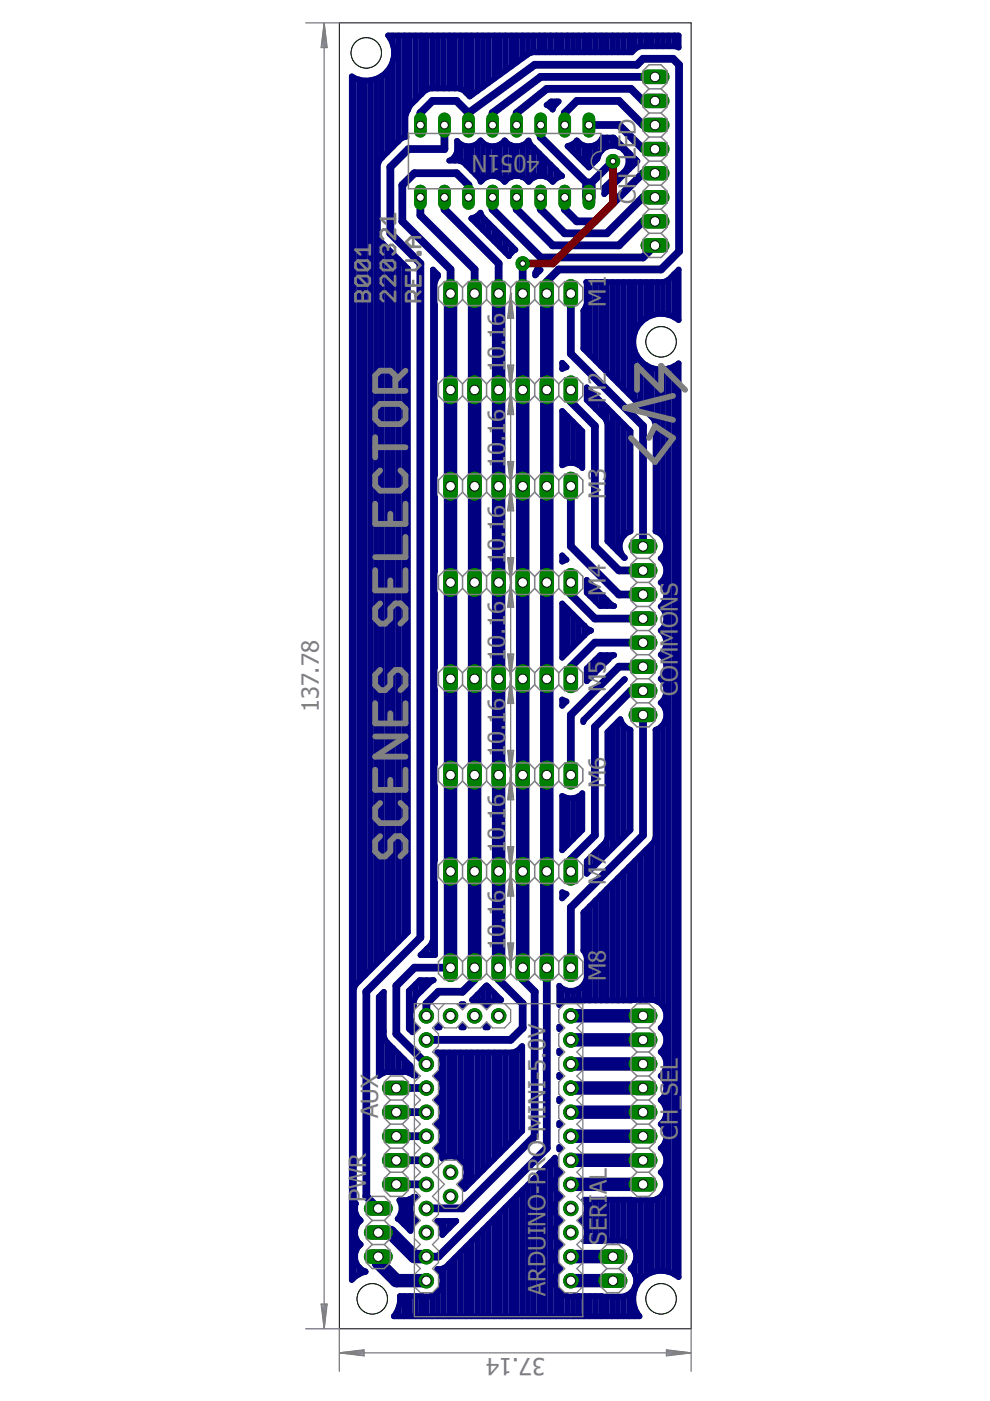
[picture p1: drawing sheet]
<svg xmlns="http://www.w3.org/2000/svg" width="210mm" height="297mm" viewBox="0 0 210 297" stroke-linecap="round" stroke-linejoin="round" font-family="sans-serif">
<defs><g id="words">
<g font-size="5" fill="#808080">
<text x="103.4" y="32.9" transform="rotate(-180 103.4 32.9)">N</text>
<text x="106.1" y="32.9" transform="rotate(-180 106.1 32.9)">1</text>
<text x="108.9" y="32.9" transform="rotate(-180 108.9 32.9)">5</text>
<text x="111.6" y="32.9" transform="rotate(-180 111.6 32.9)">0</text>
<text x="114.4" y="32.9" transform="rotate(-180 114.4 32.9)">4</text>
<text x="134.8" y="43.2" transform="rotate(-90 134.8 43.2)">CH_LED</text>
<text x="128.4" y="65" transform="rotate(-90 128.4 65)">M1</text>
<text x="107.1" y="78.8" transform="rotate(-90 107.1 78.8)">10.16</text>
<text x="128.4" y="85.5" transform="rotate(-90 128.4 85.5)">M2</text>
<text x="107.1" y="99.2" transform="rotate(-90 107.1 99.2)">10.16</text>
<text x="128.4" y="105.9" transform="rotate(-90 128.4 105.9)">M3</text>
<text x="107.1" y="119.6" transform="rotate(-90 107.1 119.6)">10.16</text>
<text x="128.4" y="126.3" transform="rotate(-90 128.4 126.3)">M4</text>
<text x="107.1" y="140.1" transform="rotate(-90 107.1 140.1)">10.16</text>
<text x="128.4" y="146.7" transform="rotate(-90 128.4 146.7)">M5</text>
<text x="143.7" y="147.6" transform="rotate(-90 143.7 147.6)">COMMONS</text>
<text x="67.6" y="151.1" transform="rotate(-90 67.6 151.1)">137.78</text>
<text x="107.1" y="160.5" transform="rotate(-90 107.1 160.5)">10.16</text>
<text x="128.4" y="167.1" transform="rotate(-90 128.4 167.1)">M6</text>
<text x="107.1" y="180.9" transform="rotate(-90 107.1 180.9)">10.16</text>
<text x="128.4" y="187.5" transform="rotate(-90 128.4 187.5)">M7</text>
<text x="107.1" y="201.3" transform="rotate(-90 107.1 201.3)">10.16</text>
<text x="128.4" y="208" transform="rotate(-90 128.4 208)">M8</text>
<text x="80.2" y="237.1" transform="rotate(-90 80.2 237.1)">AUX</text>
<text x="143.7" y="241.6" transform="rotate(-90 143.7 241.6)">CH_SEL</text>
<text x="128.7" y="250.2" transform="rotate(-90 128.7 250.2)">L</text>
<text x="77.7" y="254.9" transform="rotate(-90 77.7 254.9)">PWR</text>
<text x="128.7" y="253.2" transform="rotate(-90 128.7 253.2)">A</text>
<text x="128.7" y="263.9" transform="rotate(-90 128.7 263.9)">SERI</text>
<text x="115.7" y="274.8" transform="rotate(-90 115.7 274.8)">ARDUINO-PRO-MINI-5.0V</text>
<text x="115.6" y="288" transform="rotate(-180 115.6 288)">37.14</text>
</g>
</g></defs>
<g fill="none" stroke="#000080" stroke-width="1.7">
<path d="M138.9 16.3h-24.3l-10.2 7.7v2.5M94.2 26.5v5.1h-7.6l-3.8 3.8v14.1l6.3 6.4v142.9l-11.4 11.5v43.4l2.5 2.5M99.3 24l-2.5-2.6h-5.1l-2.6 2.6v2.5M99.3 24v2.5M99.3 24l14.1-10.3h21.7l1.2-1.2h6.4l1.3 1.2v39.6l-3.8 3.8h-21.7l-2.6 2.6v2.5M114.6 26.5v2.6l10.3 10.2 5.1-5.1M119.7 26.5v-2.5l2.6-2.6h8.9l5.1 5.1h2.6M124.9 26.5h6.3l5.1 5.1h2.6M138.9 36.7h-2.6l-10.2 10.2h-3.8l-2.6-2.5v-2.6M138.9 21.4h-2.6l-2.5-2.6h-17.9l-6.4 5.2v2.5M89.1 41.8v3.9l11.5 11.4v5.1M94.2 41.8v2.6l11.5 11.5v6.3"/>
<path d="M99.3 41.8v-2.5l-2.5-2.6h-8.9l-2.6 2.6v7.6l10.2 10.2v5.1M104.4 41.8v2.6l10.2 10.2h21.7l2.6-2.6M109.5 41.8v2.6l7.7 7.6h14l5.1-5.1h2.6M110.8 55.9v6.3M114.6 41.8v2.6l5.1 5.1h9l7.6-7.7h2.6M121 62.2v12.8l15.3 15.3v25.5M121 82.7v2.5l5.1 5.1v25.5l5.1 5.1h5.1M121 103.1v12.7l10.2 10.2h5.1M121 123.5v2.5l5.1 5.1h10.2M136.3 136.2h-10.2l-5.1 5.2v2.5M136.3 146.5h-2.5l-7.7 7.6v23l-5.1 5.1v2.5M136.3 141.4h-5.1l-10.2 10.2v12.7"/>
<path d="M136.3 151.6v25.5l-15.3 15.3v12.8M95.5 205.2h-7.6l-3.9 3.8v10.2l6.4 6.4M100.6 205.2v2.5l-2.5 2.6h-5.1l-2.6 2.5v2.6M105.7 205.2v2.5l5.1 5.1v5.1l-2.5 2.6h-17.9M110.8 205.2v2.5l2.6 2.6v30.6l-15.3 15.3h-7.7M115.9 205.2v38.2l-22.9 23h-2.6M84 235.8h6.4M84 230.7h6.4M84 251.1h6.4M84 246h6.4M84 240.9h6.4"/>
</g>
<g fill="none" stroke="#000080" stroke-width="2.9">
<path d="M124.9 39.3v2.5M95.5 62.2v143M100.6 62.2v143M105.7 62.2v143M110.8 62.2v143M115.9 62.2v143M121 215.4h15.3M121 220.5h15.3M121 225.6h15.3M121 230.7h15.3M121 235.8h15.3M121 240.9h15.3"/>
<path d="M121 246h15.3M121 251.1h15.3M80.2 266.4v1.3l3.8 3.8h6.4M80.2 261.3h2.6l5.1 5.1h2.5M121 271.5h9M121 266.4h9"/>
</g>
<g fill="none" stroke="#000080" stroke-width="1.2">
<path d="M75 16.4v254.6M76.2 16.9v191.1M77.4 17.1v189.7M78.5 17v188.6M79.7 16.7v187.7M80.9 16.1v17.4M82.1 15v17.3M82.3 7.5h61.6v2.6l-.7-.3h-7.4l-1 .4-.8 .9h-20.4a2.62 2.62 0 0 0-1.9 .6l-12.1 8.8-1.3-1.3-1-.4h-6.1l-1 .4-3.3 3.3-.5 .9-.4 1.2v3.9l.2 .5-1.1 .4-.8 .7-3.8 3.8-.4 1v15.1l.4 1 6 6v140.7l-11.1 11.1-.4 .9v44.5l.4 1a3.2 3.2 0 0 0 1.1 3.6 3.3 3.3 0 0 0 0 5.1 3.4 3.4 0 0 0 1 5.7l-.8 .3-1.4 .8-.7 .7v-255.2a5.9 5.9 0 0 0 7.5-1.1 5.9 5.9 0 0 0 .2-7.6zM83.3 7.5v2.2M83.3 12.7v18.4M84.5 7.5v22.4M85.7 7.5v21.6"/>
<path d="M86.9 7.5v14.9M88.1 7.5v13.8M89.3 7.5v12.5M90.5 7.5v11.5M91.7 7.5v11.3M92.9 7.5v11.3M94.1 7.5v11.3M95.2 7.5v11.3M96.4 7.5v11.3M97.6 7.5v11.4M98.8 7.5v12.2M100 7.5v12.7"/>
<path d="M101.2 7.5v11.8M102.4 7.5v10.9M103.6 7.5v10.1M104.8 7.5v9.2M106 7.5v8.3M107.2 7.5v7.5M108.4 7.5v6.6M109.6 7.5v5.7M110.7 7.5v4.9M112 7.5v4M113.1 7.5v3.6M114.3 7.5v3.6"/>
<path d="M115.5 7.5v3.6M116.7 7.5v3.6M117.9 7.5v3.6M119.1 7.5v3.6M120.3 7.5v3.6M121.5 7.5v3.6M122.7 7.5v3.6M123.9 7.5v3.6M125.1 7.5v3.6M126.3 7.5v3.6M127.4 7.5v3.6M128.7 7.5v3.6"/>
<path d="M129.8 7.5v3.6M131 7.5v3.6M132.2 7.5v3.6M133.4 7.5v3.6M134.6 7.5v2.9M135.8 7.5v2.3M137 7.5v2.3M138.2 7.5v2.3M139.4 7.5v2.3M140.6 7.5v2.3M141.8 7.5v2.3M143 7.5v2.3"/>
<path d="M96.4 33.2v.9M96.9 29.9a3.1 3.1 0 0 0 5-.1 3.2 3.2 0 0 0 5.1 0 3.2 3.2 0 0 0 5.1 0l.3 .8 6.8 6.7-1.2 .5-.8 .8a3.1 3.1 0 0 0-5.1 0 3.1 3.1 0 0 0-5.1 0 3.1 3.1 0 0 0-5.1-.1l-.3-.7-3.3-3.3-1-.4h-2.1l.5-.2 .8-.8 .4-1zM97.6 30.5v3.7M98.8 31v4M100 31v5.2M101.2 30.4v7M102.4 30.3v7.8M103.6 30.9v6.5M104.8 31v6.3M106 30.6v7.1M107.2 29.9v8.5M108.4 30.8v6.7"/>
<path d="M109.6 31v6.3M110.7 30.8v6.8M112 29.9v8.5M113.1 31.3v6.4M114.3 32.5v4.8M115.5 33.7v3.7M115.9 22.3l1-.8h1.5l-.9 1-.3 .7-.8-.7zM116.7 21.6v1.2M116.7 34.9v3.2M117.9 21.5v.5M117.9 36.1v1.7M119.1 37.3h.1"/>
<path d="M120.3 31l1.2-.5 .8-.7a3.1 3.1 0 0 0 5.4-.6h2.4l5 5-7 7v-1.4l2.4-2.4a3.3 3.3 0 0 0 2.8-3.4 3.3 3.3 0 0 0-3.2-3.2 3.3 3.3 0 0 0-3.4 2.9l-1.8 1.8zM121.5 30.5v1.7M122.7 30.1v3.2M123.9 30.9v3.6M125.1 31v4.3M126.3 30.7v3.4M127.4 29.7v2.3M128.7 29.2v2M128.7 39.2v1.5M129.8 29.2v1.7M129.8 38v1.5M131 30.1v1"/>
<path d="M131 37.3v1M132.2 31.2v.6M132.2 36.5v.6M133.4 32.4v3.5M134.6 33.6v1.1M134.8 33.9h.1M134.8 34.5h.1M80.9 51.4v151.8M82.1 52.6v149.4M83.3 53.8v147.1M84.5 55v144.6M85.7 56.2v142.3"/>
<path d="M91.8 57.1l1.1 1.1v.4l-.8 1.4 .1 142.5h-3l2.2-2.2 .4-1zM99.9 46.3l1.2-.5 .8-.7 .3 .8 7.1 7.1-.3 .1-.9 .9-.2 .3zM100 46.3v.1M101.2 45.7v1.9M102.4 46.1v2.7M103.6 47.3v2.7M104.8 48.5v2.7M106 49.7v2.7M107.2 50.9v2.7M108.4 52v1.7M113.7 58.2h.1M113.8 57.1l.8 .1-1.1 1.2v-.6z"/>
<path d="M114.3 57.2v.3M125.1 59.8v15.5M126.3 59.8v16.7M127.4 59.8v17.9M128.7 59.8v19.1M129.8 59.8v20.3M131 59.8v21.5M132.2 59.8v22.6M133.4 59.8v23.8M134.6 59.8v10.7M135.8 59.8v8.7M137 59.8v7.7"/>
<path d="M138.2 59.8v7.1M139.4 59.8v6.8M140.6 59.8v6.8M141.8 59.3v7.5M143 58.1v9.2M119.2 76.9l.9 1-.9 .3zM123.9 65.7v8.4M123.9 65.7l.5-1.3-.1-4.6h16.4l1-.4 2.2-2.3v10.8a5.8 5.8 0 0 0-4.5-1.3M123.9 65.7l-.2 .2v8l14.9 14.9 .4 1v22.8a3.3 3.3 0 0 1 1.1 5.8 3.3 3.3 0 0 1 0 5.1 3.3 3.3 0 0 1 0 5.1 3.3 3.3 0 0 1 0 5.1 3.3 3.3 0 0 1 0 5.1 3.3 3.3 0 0 1 0 5.1 3.3 3.3 0 0 1 0 5.1 3.3 3.3 0 0 1-1.1 5.7v22.9l-.4 1-14.9 14.9v8l.2 .2M134.6 74.4v10.4M135.8 76.4v9.6M137 77.4v9.8"/>
<path d="M138.2 78v10.4M139.4 66.6a5.9 5.9 0 0 0-5.1 5.8 5.9 5.9 0 0 0 5.1 5.9M139.4 78.3a5.8 5.8 0 0 0 4.5-1.3v193.8a5.8 5.8 0 0 0-4.5-1.3M139.4 78.3v34.5M140.6 78.3v35.5M141.8 78.1v191.6M143 77.6v192.6M119.2 87.1l4.3 4.3v7.8a3.2 3.2 0 0 0-4.3-.5zM120.3 88.2v10M121.5 89.4v8.8M122.7 90.6v8M124.4 82.1l9.3 9.3v21.2a3.3 3.3 0 0 0-1.2 5.7l-3.7-3.6v-24.9l-.4-1-4-4z"/>
<path d="M125.1 82.8v2.7M126.3 84v2.7M127.4 85.2v2.7M128.7 86.4v3.1M129.8 87.6v28.2M131 88.8v28.2M132.2 90v23.6M133.4 91.1v21.7M119.2 117.8l.9 .9-.9 .4zM132.2 118v.2M140.6 117.9v1M119.2 128l5.4 5.4 .7 .3-.7 .3-5.4 5.4z"/>
<path d="M120.3 129.1v9.2M121.5 130.3v6.8M122.7 131.4v4.6M123.9 132.7v2M124.4 123l5.3 5.3 .5 .2h-3l-2.8-2.8zM125.1 123.6v2.7M125.1 133.6v.2M126.3 124.8v2.7M126.3 139.9v2.7M127.4 126v2.5M127.4 138.9v2.5M128.7 127.2v1.3"/>
<path d="M128.7 138.9v1.3M129.8 128.3v.2M129.8 138.9v.2M140.6 123v1M140.6 128.1v1M140.6 133.2v1M140.6 138.3v1M119.2 148.3l.9 .4-.9 .9zM123.7 152.7l8.8-8.7-8.6 8.6-.2 .5zM123.9 152.5v.1M124.4 141.7l2.8-2.8h3l-.5 .2-5.3 5.3zM125.1 141.1v2.7"/>
<path d="M125.1 151.3v.1M126.3 150.1v.1M127.4 148.9v.1M128.7 147.7v.1M128.8 155.2l2.7-2.7 .5 1 .9 .9 .8 .3v21.3l-9.3 9.3v-2.7l4-4 .4-1zM129.8 146.5v.1M129.8 154.2v25.6M131 145.3v.2M131 153v25.6M132.2 144.1v.2M132.2 153.8v23.6M133.4 154.6v21.7"/>
<path d="M139.4 154.6v57.7M140.6 143.4v1M140.6 148.5v1M140.6 153.6v59.7M119.2 168.7a3.2 3.2 0 0 0 4.3-.5v7.8l-4.3 4.3zM120.3 169.2v10M121.5 169.2v8.8M122.7 168.8v8M127.4 179.5v2.7M128.7 177.9v3.1M138.2 179v33M91.7 199.6v2.9"/>
<path d="M119.2 189.2l.9 .3-.9 1zM123.9 193.3v8.4M125.1 181.9v2.7M125.1 192.1v20M126.3 180.7v2.7M126.3 190.9v21.2M127.4 189.7v22.4M128.7 188.5v23.6M129.8 187.3v24.8M131 186.1v26M132.2 185v27.1M133.4 183.7v28.4"/>
<path d="M134.6 182.6v29.4M135.8 181.4v30.6M137 180.2v31.8M80.3 211.4l1.1-1.1v9.4l.4 1 5.3 5.3 .5 1.5 .5 .5h-.4l-1.5-.7h-4.4l-1.5 .8zM80.9 210.7v17M86.7 210.1l2.3-2.3h2.9l-.4 .2-3.3 3.3-.4 1v1a3.3 3.3 0 0 0 .4 4.6l-.7 1-.8-.8zM86.9 209.9v8.4M88.1 208.7v2.8M88.1 217.8v.3M89.3 202.4v.1M89.3 207.8v2.4M90.5 201.2v1.3"/>
<path d="M90.5 207.8v1.2M91.7 207.8v.1M92.9 217.7v.1M93 217.6l.2 .2h-.5zM97.8 212.9h.5l-.2 .3zM98.1 217.6l.2 .2h-.5zM101.2 210.9v1.1M102.4 209.7v2.8M102.9 209.2l-2.8 2.8h1.2l1.2 .5 .7 .7 .6-.7 1.3-.5h1.2l-2.8-2.8M102.9 209.2l.3-.3 .3 .3M102.9 209.2h.1M103.2 217.6l.2 .2h-.5z"/>
<path d="M103.5 209.2h.1M103.6 209.3v3.4M104.8 210.5v1.6M106 211.7v.3M118.6 217.7l.2 .2-.2 .3zM119.1 209.5v3.1M119.1 212.5l1.3-.5h18.1a3.4 3.4 0 0 1 2.7 2.5 3.4 3.4 0 0 1-1.1 3.4 3.3 3.3 0 0 1 0 5.1 3.3 3.3 0 0 1 0 5.1 3.3 3.3 0 0 1 0 5.1 3.3 3.3 0 0 1 0 5.1 3.3 3.3 0 0 1 0 5.1 3.3 3.3 0 0 1 0 5.1 3.4 3.4 0 0 1 1.1 3.5 3.4 3.4 0 0 1-2.7 2.5l-14.6-.1 .5 1.1v1.4l-.5 1.2M119.1 209.5l-.5-.5v4.1l.5-.6M120.3 210v2M121.5 210.1v1.9M122.7 209.7v2.4M123.9 208.6v3.5"/>
<path d="M123.9 201.7l.5 1.3v4.4l-.5 1.2M123.9 208.6a3.4 3.4 0 0 1-4.8 .9M140.6 217.4v1M82.1 221v6.3M83.3 222.2v5.1M84.5 223.4v3.9M85.7 224.6v2.7M86.9 225.8v1.8M88.1 228h.1M92.7 223.1h16.1l1-.4 .9-.9v18l-12.2 12.3-.8-1a3.4 3.4 0 0 0 .6-4.6 3.4 3.4 0 0 0-4.5-.9l-.5-1.5-.7-.7a3.3 3.3 0 0 0 0-5.1 3.3 3.3 0 0 0 0-5.1 3.3 3.3 0 0 0 0-5.1 3.2 3.2 0 0 0 .1-5zM92.9 223.1v.2M92.9 227.9v.5"/>
<path d="M92.9 233v.5M92.9 238.1v.5M94.1 223.1v22.4M95.2 223.1v22.1M96.4 223.1v22.2M97.6 223.1v22.8M98.8 223.1v24.7M100 223.1v27.4M101.2 223.1v26.2M102.4 223.1v25M103.6 223.1v23.8M104.8 223.1v22.6"/>
<path d="M106 223.1v21.4M107.2 223.1v20.2M108.4 223.1v19M109.6 222.8v18.2M118.6 222.8l.2 .2-.2 .3zM118.6 227.9l.2 .2-.2 .3zM118.6 238.1l.2 .2-.2 .3zM118.6 233l.2 .2-.2 .3zM140.6 222.5v1M140.6 227.6v1M140.6 232.7v1M140.6 237.8v1"/>
<path d="M76.2 258.4v.7M84.5 258.2v.3M84.7 254.5h1.5l1.5-.8h.4a3.3 3.3 0 0 0 .1 5.1l-.6 .6-.5 1.6-2.8-2.6a3.2 3.2 0 0 0 .4-3.9zM85.7 254.5v5.1M86.9 254.2v6.6M88.1 253.7v.1M88.1 258.6v.3M92.7 258.9h4.1l-3 3v-1.3l-.5-1.2zM92.9 243.2v.5M92.9 258.9v.1M94.1 258.9v2.7M95.2 258.9v1.5"/>
<path d="M96.4 258.9v.3M98.8 249.3v2.4M103.6 259.5v19.6M104.8 258.3v20.8M106 257.2v21.9M107.2 255.9v23.2M108.4 254.8v24.3M109.6 253.6v25.5M110.7 252.4v26.7M112 251.2v27.9M113.1 250v29.1M114.3 248.8v30.3"/>
<path d="M115.5 247.6v31.5M116.7 246.4v32.7M117.9 247.2v2.7M117.9 252.3v2.7M117.9 257.5v2.6M118.6 243.2l.2 .2-.2 .3zM123.9 259.4l.5 1.2v1.4l-.5 1.1 8.3-.1a3.4 3.4 0 0 1 2.6 2.5 3.4 3.4 0 0 1-1.1 3.5 3.3 3.3 0 0 1-.3 5.4M123.9 258.1l-.7 .7 .7 .6M123.9 258.1v1.3M125.1 254.4v8.7M126.3 254.4v8.7M127.4 254.4v8.7"/>
<path d="M128.7 254.4v8.6M129.8 254.4v8.6M131 254.4v8.6M132.2 254.4v8.7M133.4 254.4v9.2M134.6 254.5v10.7M135.8 254.5v16.9M137 254.5v15.9M138.2 254.5v15.3M139.4 254.1v15.4M140.6 243v.9M140.6 248.1v.9"/>
<path d="M140.6 253.2v16.3M76.2 263.6v.6M76.2 268.7v1.5M77.4 269.5v.2M84.5 277.2v1.9M85.7 274.8v4.3M86.9 274.8v4.3M88.1 274.8v4.3M89.3 274.8v4.3M90.5 274.9v4.2M91.7 274.6v4.5M92.9 269.1v.1"/>
<path d="M92.9 273.8v5.3M94.1 268.8v10.3M95.2 267.9v11.2M96.4 266.7v12.4M97.6 265.5v13.6M98.8 264.3v14.8M100 263.1v16M101.2 261.9v17.2M102.4 260.7v18.4M117.9 262.6v2.6M117.9 267.7v2.6M117.9 272.8v6.3"/>
<path d="M119.1 274.3v4.8M119.1 274.4l1.3 .5h7.4h4.4l1.2-.5M120.3 274.8v4.3M121.5 274.9v4.2M122.7 274.8v4.3M123.9 274.8v4.3M125.1 274.8v4.3M126.3 274.8v4.3M127.4 274.8v4.3M128.7 274.9v4.2M129.8 274.9v4.2M131 274.9v4.2"/>
<path d="M132.2 274.9v4.2M133.4 274.4v4.7M134.6 267.7v2.6M134.6 272.8v.6M134.6 277.3v1.8M139.4 269.5a5.9 5.9 0 0 0-3.8 9.6h-52.1a5.7 5.7 0 0 0 1.3-4.3h4.7a3.4 3.4 0 0 0 3.9-1.6 3.4 3.4 0 0 0-.7-4.1h.8l1-.4 23.2-23.3v1.3l.5 1.2 .6 .6a3.3 3.3 0 0 0 0 5.2 3.3 3.3 0 0 0 0 5.1 3.3 3.3 0 0 0 0 5.1 3.3 3.3 0 0 0 0 5.1 3.3 3.3 0 0 0 .3 5.4"/>
</g>
<path d="M124.9 25.2v2.6" fill="none" stroke="#008000" stroke-width="2.7"/>
<circle cx="124.9" cy="26.5" r=".83" fill="#fff" stroke="#000" stroke-width=".21"/>
<path d="M119.7 25.2v2.6" fill="none" stroke="#008000" stroke-width="2.7"/>
<circle cx="119.7" cy="26.5" r=".83" fill="#fff" stroke="#000" stroke-width=".21"/>
<path d="M94.2 25.2v2.6" fill="none" stroke="#008000" stroke-width="2.7"/>
<circle cx="94.2" cy="26.5" r=".83" fill="#fff" stroke="#000" stroke-width=".21"/>
<path d="M89.1 25.2v2.6" fill="none" stroke="#008000" stroke-width="2.7"/>
<circle cx="89.1" cy="26.5" r=".83" fill="#fff" stroke="#000" stroke-width=".21"/>
<path d="M114.6 25.2v2.6" fill="none" stroke="#008000" stroke-width="2.7"/>
<circle cx="114.6" cy="26.5" r=".83" fill="#fff" stroke="#000" stroke-width=".21"/>
<path d="M109.5 25.2v2.6" fill="none" stroke="#008000" stroke-width="2.7"/>
<circle cx="109.5" cy="26.5" r=".83" fill="#fff" stroke="#000" stroke-width=".21"/>
<path d="M99.3 25.2v2.6" fill="none" stroke="#008000" stroke-width="2.7"/>
<circle cx="99.3" cy="26.5" r=".83" fill="#fff" stroke="#000" stroke-width=".21"/>
<path d="M104.4 25.2v2.6" fill="none" stroke="#008000" stroke-width="2.7"/>
<circle cx="104.4" cy="26.5" r=".83" fill="#fff" stroke="#000" stroke-width=".21"/>
<path d="M89.1 40.5v2.6" fill="none" stroke="#008000" stroke-width="2.7"/>
<circle cx="89.1" cy="41.8" r=".83" fill="#fff" stroke="#000" stroke-width=".21"/>
<path d="M94.2 40.5v2.6" fill="none" stroke="#008000" stroke-width="2.7"/>
<circle cx="94.2" cy="41.8" r=".83" fill="#fff" stroke="#000" stroke-width=".21"/>
<path d="M99.3 40.5v2.6" fill="none" stroke="#008000" stroke-width="2.7"/>
<circle cx="99.3" cy="41.8" r=".83" fill="#fff" stroke="#000" stroke-width=".21"/>
<path d="M104.4 40.5v2.6" fill="none" stroke="#008000" stroke-width="2.7"/>
<circle cx="104.4" cy="41.8" r=".83" fill="#fff" stroke="#000" stroke-width=".21"/>
<path d="M109.5 40.5v2.6" fill="none" stroke="#008000" stroke-width="2.7"/>
<circle cx="109.5" cy="41.8" r=".83" fill="#fff" stroke="#000" stroke-width=".21"/>
<path d="M114.6 40.5v2.6" fill="none" stroke="#008000" stroke-width="2.7"/>
<circle cx="114.6" cy="41.8" r=".83" fill="#fff" stroke="#000" stroke-width=".21"/>
<path d="M119.7 40.5v2.6" fill="none" stroke="#008000" stroke-width="2.7"/>
<circle cx="119.7" cy="41.8" r=".83" fill="#fff" stroke="#000" stroke-width=".21"/>
<path d="M124.9 40.5v2.6" fill="none" stroke="#008000" stroke-width="2.7"/>
<circle cx="124.9" cy="41.8" r=".83" fill="#fff" stroke="#000" stroke-width=".21"/>
<path d="M128.4 266.4h3.1" fill="none" stroke="#008000" stroke-width="3.1"/>
<circle cx="130" cy="266.4" r="1.02" fill="#fff" stroke="#000" stroke-width=".21"/>
<path d="M128.4 271.5h3.1" fill="none" stroke="#008000" stroke-width="3.1"/>
<circle cx="130" cy="271.5" r="1.02" fill="#fff" stroke="#000" stroke-width=".21"/>
<path d="M134.8 215.4h3.1" fill="none" stroke="#008000" stroke-width="3.1"/>
<circle cx="136.3" cy="215.4" r="1.02" fill="#fff" stroke="#000" stroke-width=".21"/>
<path d="M134.8 220.5h3.1" fill="none" stroke="#008000" stroke-width="3.1"/>
<circle cx="136.3" cy="220.5" r="1.02" fill="#fff" stroke="#000" stroke-width=".21"/>
<path d="M134.8 225.6h3.1" fill="none" stroke="#008000" stroke-width="3.1"/>
<circle cx="136.3" cy="225.6" r="1.02" fill="#fff" stroke="#000" stroke-width=".21"/>
<path d="M134.8 230.7h3.1" fill="none" stroke="#008000" stroke-width="3.1"/>
<circle cx="136.3" cy="230.7" r="1.02" fill="#fff" stroke="#000" stroke-width=".21"/>
<path d="M134.8 235.8h3.1" fill="none" stroke="#008000" stroke-width="3.1"/>
<circle cx="136.3" cy="235.8" r="1.02" fill="#fff" stroke="#000" stroke-width=".21"/>
<path d="M134.8 240.9h3.1" fill="none" stroke="#008000" stroke-width="3.1"/>
<circle cx="136.3" cy="240.9" r="1.02" fill="#fff" stroke="#000" stroke-width=".21"/>
<path d="M134.8 246h3.1" fill="none" stroke="#008000" stroke-width="3.1"/>
<circle cx="136.3" cy="246" r="1.02" fill="#fff" stroke="#000" stroke-width=".21"/>
<path d="M134.8 251.1h3.1" fill="none" stroke="#008000" stroke-width="3.1"/>
<circle cx="136.3" cy="251.1" r="1.02" fill="#fff" stroke="#000" stroke-width=".21"/>
<path d="M134.8 115.8h3.1" fill="none" stroke="#008000" stroke-width="3.1"/>
<circle cx="136.3" cy="115.8" r="1.02" fill="#fff" stroke="#000" stroke-width=".21"/>
<path d="M134.8 120.9h3.1" fill="none" stroke="#008000" stroke-width="3.1"/>
<circle cx="136.3" cy="121" r="1.02" fill="#fff" stroke="#000" stroke-width=".21"/>
<path d="M134.8 126h3.1" fill="none" stroke="#008000" stroke-width="3.1"/>
<circle cx="136.3" cy="126.1" r="1.02" fill="#fff" stroke="#000" stroke-width=".21"/>
<path d="M134.8 131.1h3.1" fill="none" stroke="#008000" stroke-width="3.1"/>
<circle cx="136.3" cy="131.2" r="1.02" fill="#fff" stroke="#000" stroke-width=".21"/>
<path d="M134.8 136.2h3.1" fill="none" stroke="#008000" stroke-width="3.1"/>
<circle cx="136.3" cy="136.3" r="1.02" fill="#fff" stroke="#000" stroke-width=".21"/>
<path d="M134.8 141.4h3.1" fill="none" stroke="#008000" stroke-width="3.1"/>
<circle cx="136.3" cy="141.4" r="1.02" fill="#fff" stroke="#000" stroke-width=".21"/>
<path d="M134.8 146.5h3.1" fill="none" stroke="#008000" stroke-width="3.1"/>
<circle cx="136.3" cy="146.5" r="1.02" fill="#fff" stroke="#000" stroke-width=".21"/>
<path d="M134.8 151.6h3.1" fill="none" stroke="#008000" stroke-width="3.1"/>
<circle cx="136.3" cy="151.6" r="1.02" fill="#fff" stroke="#000" stroke-width=".21"/>
<path d="M137.4 16.3h3" fill="none" stroke="#008000" stroke-width="3.1"/>
<circle cx="138.9" cy="16.3" r="1.02" fill="#fff" stroke="#000" stroke-width=".21"/>
<path d="M137.4 21.4h3" fill="none" stroke="#008000" stroke-width="3.1"/>
<circle cx="138.9" cy="21.4" r="1.02" fill="#fff" stroke="#000" stroke-width=".21"/>
<path d="M137.4 26.5h3" fill="none" stroke="#008000" stroke-width="3.1"/>
<circle cx="138.9" cy="26.5" r="1.02" fill="#fff" stroke="#000" stroke-width=".21"/>
<path d="M137.4 31.6h3" fill="none" stroke="#008000" stroke-width="3.1"/>
<circle cx="138.9" cy="31.6" r="1.02" fill="#fff" stroke="#000" stroke-width=".21"/>
<path d="M137.4 36.7h3" fill="none" stroke="#008000" stroke-width="3.1"/>
<circle cx="138.9" cy="36.7" r="1.02" fill="#fff" stroke="#000" stroke-width=".21"/>
<path d="M137.4 41.8h3" fill="none" stroke="#008000" stroke-width="3.1"/>
<circle cx="138.9" cy="41.8" r="1.02" fill="#fff" stroke="#000" stroke-width=".21"/>
<path d="M137.4 46.9h3" fill="none" stroke="#008000" stroke-width="3.1"/>
<circle cx="138.9" cy="46.9" r="1.02" fill="#fff" stroke="#000" stroke-width=".21"/>
<path d="M137.4 52h3" fill="none" stroke="#008000" stroke-width="3.1"/>
<circle cx="138.9" cy="52" r="1.02" fill="#fff" stroke="#000" stroke-width=".21"/>
<path d="M78.7 266.4h3" fill="none" stroke="#008000" stroke-width="3.1"/>
<circle cx="80.2" cy="266.4" r="1.02" fill="#fff" stroke="#000" stroke-width=".21"/>
<path d="M78.7 261.3h3" fill="none" stroke="#008000" stroke-width="3.1"/>
<circle cx="80.2" cy="261.3" r="1.02" fill="#fff" stroke="#000" stroke-width=".21"/>
<path d="M78.7 256.2h3" fill="none" stroke="#008000" stroke-width="3.1"/>
<circle cx="80.2" cy="256.2" r="1.02" fill="#fff" stroke="#000" stroke-width=".21"/>
<path d="M121 60.7v3.1" fill="none" stroke="#008000" stroke-width="3.1"/>
<circle cx="121" cy="62.3" r="1.02" fill="#fff" stroke="#000" stroke-width=".21"/>
<path d="M115.9 60.7v3.1" fill="none" stroke="#008000" stroke-width="3.1"/>
<circle cx="115.9" cy="62.3" r="1.02" fill="#fff" stroke="#000" stroke-width=".21"/>
<path d="M110.8 60.7v3.1" fill="none" stroke="#008000" stroke-width="3.1"/>
<circle cx="110.8" cy="62.3" r="1.02" fill="#fff" stroke="#000" stroke-width=".21"/>
<path d="M105.7 60.7v3.1" fill="none" stroke="#008000" stroke-width="3.1"/>
<circle cx="105.7" cy="62.3" r="1.02" fill="#fff" stroke="#000" stroke-width=".21"/>
<path d="M100.6 60.7v3.1" fill="none" stroke="#008000" stroke-width="3.1"/>
<circle cx="100.6" cy="62.3" r="1.02" fill="#fff" stroke="#000" stroke-width=".21"/>
<path d="M95.5 60.7v3.1" fill="none" stroke="#008000" stroke-width="3.1"/>
<circle cx="95.5" cy="62.3" r="1.02" fill="#fff" stroke="#000" stroke-width=".21"/>
<path d="M121 81.1v3.1" fill="none" stroke="#008000" stroke-width="3.1"/>
<circle cx="121" cy="82.7" r="1.02" fill="#fff" stroke="#000" stroke-width=".21"/>
<path d="M115.9 81.1v3.1" fill="none" stroke="#008000" stroke-width="3.1"/>
<circle cx="115.9" cy="82.7" r="1.02" fill="#fff" stroke="#000" stroke-width=".21"/>
<path d="M110.8 81.1v3.1" fill="none" stroke="#008000" stroke-width="3.1"/>
<circle cx="110.8" cy="82.7" r="1.02" fill="#fff" stroke="#000" stroke-width=".21"/>
<path d="M105.7 81.1v3.1" fill="none" stroke="#008000" stroke-width="3.1"/>
<circle cx="105.7" cy="82.7" r="1.02" fill="#fff" stroke="#000" stroke-width=".21"/>
<path d="M100.6 81.1v3.1" fill="none" stroke="#008000" stroke-width="3.1"/>
<circle cx="100.6" cy="82.7" r="1.02" fill="#fff" stroke="#000" stroke-width=".21"/>
<path d="M95.5 81.1v3.1" fill="none" stroke="#008000" stroke-width="3.1"/>
<circle cx="95.5" cy="82.7" r="1.02" fill="#fff" stroke="#000" stroke-width=".21"/>
<path d="M121 101.5v3.1" fill="none" stroke="#008000" stroke-width="3.1"/>
<circle cx="121" cy="103.1" r="1.02" fill="#fff" stroke="#000" stroke-width=".21"/>
<path d="M115.9 101.5v3.1" fill="none" stroke="#008000" stroke-width="3.1"/>
<circle cx="115.9" cy="103.1" r="1.02" fill="#fff" stroke="#000" stroke-width=".21"/>
<path d="M110.8 101.5v3.1" fill="none" stroke="#008000" stroke-width="3.1"/>
<circle cx="110.8" cy="103.1" r="1.02" fill="#fff" stroke="#000" stroke-width=".21"/>
<path d="M105.7 101.5v3.1" fill="none" stroke="#008000" stroke-width="3.1"/>
<circle cx="105.7" cy="103.1" r="1.02" fill="#fff" stroke="#000" stroke-width=".21"/>
<path d="M100.6 101.5v3.1" fill="none" stroke="#008000" stroke-width="3.1"/>
<circle cx="100.6" cy="103.1" r="1.02" fill="#fff" stroke="#000" stroke-width=".21"/>
<path d="M95.5 101.5v3.1" fill="none" stroke="#008000" stroke-width="3.1"/>
<circle cx="95.5" cy="103.1" r="1.02" fill="#fff" stroke="#000" stroke-width=".21"/>
<path d="M121 122v3" fill="none" stroke="#008000" stroke-width="3.1"/>
<circle cx="121" cy="123.5" r="1.02" fill="#fff" stroke="#000" stroke-width=".21"/>
<path d="M115.9 122v3" fill="none" stroke="#008000" stroke-width="3.1"/>
<circle cx="115.9" cy="123.5" r="1.02" fill="#fff" stroke="#000" stroke-width=".21"/>
<path d="M110.8 122v3" fill="none" stroke="#008000" stroke-width="3.1"/>
<circle cx="110.8" cy="123.5" r="1.02" fill="#fff" stroke="#000" stroke-width=".21"/>
<path d="M105.7 122v3" fill="none" stroke="#008000" stroke-width="3.1"/>
<circle cx="105.7" cy="123.5" r="1.02" fill="#fff" stroke="#000" stroke-width=".21"/>
<path d="M100.6 122v3" fill="none" stroke="#008000" stroke-width="3.1"/>
<circle cx="100.6" cy="123.5" r="1.02" fill="#fff" stroke="#000" stroke-width=".21"/>
<path d="M95.5 122v3" fill="none" stroke="#008000" stroke-width="3.1"/>
<circle cx="95.5" cy="123.5" r="1.02" fill="#fff" stroke="#000" stroke-width=".21"/>
<path d="M121 142.4v3" fill="none" stroke="#008000" stroke-width="3.1"/>
<circle cx="121" cy="143.9" r="1.02" fill="#fff" stroke="#000" stroke-width=".21"/>
<path d="M115.9 142.4v3" fill="none" stroke="#008000" stroke-width="3.1"/>
<circle cx="115.9" cy="143.9" r="1.02" fill="#fff" stroke="#000" stroke-width=".21"/>
<path d="M110.8 142.4v3" fill="none" stroke="#008000" stroke-width="3.1"/>
<circle cx="110.8" cy="143.9" r="1.02" fill="#fff" stroke="#000" stroke-width=".21"/>
<path d="M105.7 142.4v3" fill="none" stroke="#008000" stroke-width="3.1"/>
<circle cx="105.7" cy="143.9" r="1.02" fill="#fff" stroke="#000" stroke-width=".21"/>
<path d="M100.6 142.4v3" fill="none" stroke="#008000" stroke-width="3.1"/>
<circle cx="100.6" cy="143.9" r="1.02" fill="#fff" stroke="#000" stroke-width=".21"/>
<path d="M95.5 142.4v3" fill="none" stroke="#008000" stroke-width="3.1"/>
<circle cx="95.5" cy="143.9" r="1.02" fill="#fff" stroke="#000" stroke-width=".21"/>
<path d="M121 162.8v3.1" fill="none" stroke="#008000" stroke-width="3.1"/>
<circle cx="121" cy="164.3" r="1.02" fill="#fff" stroke="#000" stroke-width=".21"/>
<path d="M115.9 162.8v3.1" fill="none" stroke="#008000" stroke-width="3.1"/>
<circle cx="115.9" cy="164.3" r="1.02" fill="#fff" stroke="#000" stroke-width=".21"/>
<path d="M110.8 162.8v3.1" fill="none" stroke="#008000" stroke-width="3.1"/>
<circle cx="110.8" cy="164.3" r="1.02" fill="#fff" stroke="#000" stroke-width=".21"/>
<path d="M105.7 162.8v3.1" fill="none" stroke="#008000" stroke-width="3.1"/>
<circle cx="105.7" cy="164.3" r="1.02" fill="#fff" stroke="#000" stroke-width=".21"/>
<path d="M100.6 162.8v3.1" fill="none" stroke="#008000" stroke-width="3.1"/>
<circle cx="100.6" cy="164.3" r="1.02" fill="#fff" stroke="#000" stroke-width=".21"/>
<path d="M95.5 162.8v3.1" fill="none" stroke="#008000" stroke-width="3.1"/>
<circle cx="95.5" cy="164.3" r="1.02" fill="#fff" stroke="#000" stroke-width=".21"/>
<path d="M121 183.2v3.1" fill="none" stroke="#008000" stroke-width="3.1"/>
<circle cx="121" cy="184.8" r="1.02" fill="#fff" stroke="#000" stroke-width=".21"/>
<path d="M115.9 183.2v3.1" fill="none" stroke="#008000" stroke-width="3.1"/>
<circle cx="115.9" cy="184.8" r="1.02" fill="#fff" stroke="#000" stroke-width=".21"/>
<path d="M110.8 183.2v3.1" fill="none" stroke="#008000" stroke-width="3.1"/>
<circle cx="110.8" cy="184.8" r="1.02" fill="#fff" stroke="#000" stroke-width=".21"/>
<path d="M105.7 183.2v3.1" fill="none" stroke="#008000" stroke-width="3.1"/>
<circle cx="105.7" cy="184.8" r="1.02" fill="#fff" stroke="#000" stroke-width=".21"/>
<path d="M100.6 183.2v3.1" fill="none" stroke="#008000" stroke-width="3.1"/>
<circle cx="100.6" cy="184.8" r="1.02" fill="#fff" stroke="#000" stroke-width=".21"/>
<path d="M95.5 183.2v3.1" fill="none" stroke="#008000" stroke-width="3.1"/>
<circle cx="95.5" cy="184.8" r="1.02" fill="#fff" stroke="#000" stroke-width=".21"/>
<path d="M121 203.6v3.1" fill="none" stroke="#008000" stroke-width="3.1"/>
<circle cx="121" cy="205.2" r="1.02" fill="#fff" stroke="#000" stroke-width=".21"/>
<path d="M115.9 203.6v3.1" fill="none" stroke="#008000" stroke-width="3.1"/>
<circle cx="115.9" cy="205.2" r="1.02" fill="#fff" stroke="#000" stroke-width=".21"/>
<path d="M110.8 203.6v3.1" fill="none" stroke="#008000" stroke-width="3.1"/>
<circle cx="110.8" cy="205.2" r="1.02" fill="#fff" stroke="#000" stroke-width=".21"/>
<path d="M105.7 203.6v3.1" fill="none" stroke="#008000" stroke-width="3.1"/>
<circle cx="105.7" cy="205.2" r="1.02" fill="#fff" stroke="#000" stroke-width=".21"/>
<path d="M100.6 203.6v3.1" fill="none" stroke="#008000" stroke-width="3.1"/>
<circle cx="100.6" cy="205.2" r="1.02" fill="#fff" stroke="#000" stroke-width=".21"/>
<path d="M95.5 203.6v3.1" fill="none" stroke="#008000" stroke-width="3.1"/>
<circle cx="95.5" cy="205.2" r="1.02" fill="#fff" stroke="#000" stroke-width=".21"/>
<circle cx="90.4" cy="215.4" r="1.52" fill="#008000" stroke="#008000" stroke-width=".21"/>
<circle cx="90.4" cy="215.4" r=".99" fill="#fff" stroke="#000" stroke-width=".21"/>
<circle cx="90.4" cy="220.5" r="1.52" fill="#008000" stroke="#008000" stroke-width=".21"/>
<circle cx="90.4" cy="220.5" r=".99" fill="#fff" stroke="#000" stroke-width=".21"/>
<circle cx="90.4" cy="225.6" r="1.52" fill="#008000" stroke="#008000" stroke-width=".21"/>
<circle cx="90.4" cy="225.6" r=".99" fill="#fff" stroke="#000" stroke-width=".21"/>
<circle cx="90.4" cy="230.7" r="1.52" fill="#008000" stroke="#008000" stroke-width=".21"/>
<circle cx="90.4" cy="230.7" r=".99" fill="#fff" stroke="#000" stroke-width=".21"/>
<circle cx="90.4" cy="235.8" r="1.52" fill="#008000" stroke="#008000" stroke-width=".21"/>
<circle cx="90.4" cy="235.8" r=".99" fill="#fff" stroke="#000" stroke-width=".21"/>
<circle cx="90.4" cy="240.9" r="1.52" fill="#008000" stroke="#008000" stroke-width=".21"/>
<circle cx="90.4" cy="240.9" r=".99" fill="#fff" stroke="#000" stroke-width=".21"/>
<circle cx="90.4" cy="246" r="1.52" fill="#008000" stroke="#008000" stroke-width=".21"/>
<circle cx="90.4" cy="246" r=".99" fill="#fff" stroke="#000" stroke-width=".21"/>
<circle cx="90.4" cy="251.1" r="1.52" fill="#008000" stroke="#008000" stroke-width=".21"/>
<circle cx="90.4" cy="251.1" r=".99" fill="#fff" stroke="#000" stroke-width=".21"/>
<circle cx="90.4" cy="256.2" r="1.52" fill="#008000" stroke="#008000" stroke-width=".21"/>
<circle cx="90.4" cy="256.2" r=".99" fill="#fff" stroke="#000" stroke-width=".21"/>
<circle cx="90.4" cy="261.3" r="1.52" fill="#008000" stroke="#008000" stroke-width=".21"/>
<circle cx="90.4" cy="261.3" r=".99" fill="#fff" stroke="#000" stroke-width=".21"/>
<circle cx="90.4" cy="266.4" r="1.52" fill="#008000" stroke="#008000" stroke-width=".21"/>
<circle cx="90.4" cy="266.4" r=".99" fill="#fff" stroke="#000" stroke-width=".21"/>
<circle cx="90.4" cy="271.5" r="1.52" fill="#008000" stroke="#008000" stroke-width=".21"/>
<circle cx="90.4" cy="271.5" r=".99" fill="#fff" stroke="#000" stroke-width=".21"/>
<circle cx="95.5" cy="215.4" r="1.52" fill="#008000" stroke="#008000" stroke-width=".21"/>
<circle cx="95.5" cy="215.4" r=".99" fill="#fff" stroke="#000" stroke-width=".21"/>
<circle cx="100.6" cy="215.4" r="1.52" fill="#008000" stroke="#008000" stroke-width=".21"/>
<circle cx="100.6" cy="215.4" r=".99" fill="#fff" stroke="#000" stroke-width=".21"/>
<circle cx="105.7" cy="215.4" r="1.52" fill="#008000" stroke="#008000" stroke-width=".21"/>
<circle cx="105.7" cy="215.4" r=".99" fill="#fff" stroke="#000" stroke-width=".21"/>
<circle cx="95.5" cy="253.7" r="1.52" fill="#008000" stroke="#008000" stroke-width=".21"/>
<circle cx="95.5" cy="253.7" r=".99" fill="#fff" stroke="#000" stroke-width=".21"/>
<circle cx="95.5" cy="248.6" r="1.52" fill="#008000" stroke="#008000" stroke-width=".21"/>
<circle cx="95.5" cy="248.6" r=".99" fill="#fff" stroke="#000" stroke-width=".21"/>
<circle cx="121" cy="215.4" r="1.52" fill="#008000" stroke="#008000" stroke-width=".21"/>
<circle cx="121" cy="215.4" r=".99" fill="#fff" stroke="#000" stroke-width=".21"/>
<circle cx="121" cy="220.5" r="1.52" fill="#008000" stroke="#008000" stroke-width=".21"/>
<circle cx="121" cy="220.5" r=".99" fill="#fff" stroke="#000" stroke-width=".21"/>
<circle cx="121" cy="225.6" r="1.52" fill="#008000" stroke="#008000" stroke-width=".21"/>
<circle cx="121" cy="225.6" r=".99" fill="#fff" stroke="#000" stroke-width=".21"/>
<circle cx="121" cy="230.7" r="1.52" fill="#008000" stroke="#008000" stroke-width=".21"/>
<circle cx="121" cy="230.7" r=".99" fill="#fff" stroke="#000" stroke-width=".21"/>
<circle cx="121" cy="235.8" r="1.52" fill="#008000" stroke="#008000" stroke-width=".21"/>
<circle cx="121" cy="235.8" r=".99" fill="#fff" stroke="#000" stroke-width=".21"/>
<circle cx="121" cy="240.9" r="1.52" fill="#008000" stroke="#008000" stroke-width=".21"/>
<circle cx="121" cy="240.9" r=".99" fill="#fff" stroke="#000" stroke-width=".21"/>
<circle cx="121" cy="251.1" r="1.52" fill="#008000" stroke="#008000" stroke-width=".21"/>
<circle cx="121" cy="251.1" r=".99" fill="#fff" stroke="#000" stroke-width=".21"/>
<circle cx="121" cy="256.2" r="1.52" fill="#008000" stroke="#008000" stroke-width=".21"/>
<circle cx="121" cy="256.2" r=".99" fill="#fff" stroke="#000" stroke-width=".21"/>
<circle cx="121" cy="266.4" r="1.52" fill="#008000" stroke="#008000" stroke-width=".21"/>
<circle cx="121" cy="266.4" r=".99" fill="#fff" stroke="#000" stroke-width=".21"/>
<circle cx="121" cy="271.5" r="1.52" fill="#008000" stroke="#008000" stroke-width=".21"/>
<circle cx="121" cy="271.5" r=".99" fill="#fff" stroke="#000" stroke-width=".21"/>
<circle cx="121" cy="261.3" r="1.52" fill="#008000" stroke="#008000" stroke-width=".21"/>
<circle cx="121" cy="261.3" r=".99" fill="#fff" stroke="#000" stroke-width=".21"/>
<circle cx="121" cy="246" r="1.52" fill="#008000" stroke="#008000" stroke-width=".21"/>
<circle cx="121" cy="246" r=".99" fill="#fff" stroke="#000" stroke-width=".21"/>
<path d="M82.5 251.1h3.1" fill="none" stroke="#008000" stroke-width="3.1"/>
<circle cx="84" cy="251.1" r="1.02" fill="#fff" stroke="#000" stroke-width=".21"/>
<path d="M82.5 246h3.1" fill="none" stroke="#008000" stroke-width="3.1"/>
<circle cx="84" cy="246" r="1.02" fill="#fff" stroke="#000" stroke-width=".21"/>
<path d="M82.5 240.9h3.1" fill="none" stroke="#008000" stroke-width="3.1"/>
<circle cx="84" cy="240.9" r="1.02" fill="#fff" stroke="#000" stroke-width=".21"/>
<path d="M82.5 235.8h3.1" fill="none" stroke="#008000" stroke-width="3.1"/>
<circle cx="84" cy="235.8" r="1.02" fill="#fff" stroke="#000" stroke-width=".21"/>
<path d="M82.5 230.7h3.1" fill="none" stroke="#008000" stroke-width="3.1"/>
<circle cx="84" cy="230.7" r="1.02" fill="#fff" stroke="#000" stroke-width=".21"/>
<circle cx="110.8" cy="55.9" r="1.43" fill="#008000" stroke="#008000" stroke-width=".21"/>
<circle cx="110.8" cy="55.9" r=".59" fill="#fff" stroke="#000" stroke-width=".21"/>
<circle cx="130" cy="34.2" r="1.43" fill="#008000" stroke="#008000" stroke-width=".21"/>
<circle cx="130" cy="34.2" r=".59" fill="#fff" stroke="#000" stroke-width=".21"/>
<path d="M130 34.2v8.9l-12.8 12.8h-6.4" fill="none" stroke="#800000" stroke-width="1.7"/>
<path d="M124.9 25.2v2.6" fill="none" stroke="#008000" stroke-width="2.7"/>
<circle cx="124.9" cy="26.5" r=".83" fill="#fff" stroke="#000" stroke-width=".21"/>
<path d="M119.7 25.2v2.6" fill="none" stroke="#008000" stroke-width="2.7"/>
<circle cx="119.7" cy="26.5" r=".83" fill="#fff" stroke="#000" stroke-width=".21"/>
<path d="M94.2 25.2v2.6" fill="none" stroke="#008000" stroke-width="2.7"/>
<circle cx="94.2" cy="26.5" r=".83" fill="#fff" stroke="#000" stroke-width=".21"/>
<path d="M89.1 25.2v2.6" fill="none" stroke="#008000" stroke-width="2.7"/>
<circle cx="89.1" cy="26.5" r=".83" fill="#fff" stroke="#000" stroke-width=".21"/>
<path d="M114.6 25.2v2.6" fill="none" stroke="#008000" stroke-width="2.7"/>
<circle cx="114.6" cy="26.5" r=".83" fill="#fff" stroke="#000" stroke-width=".21"/>
<path d="M109.5 25.2v2.6" fill="none" stroke="#008000" stroke-width="2.7"/>
<circle cx="109.5" cy="26.5" r=".83" fill="#fff" stroke="#000" stroke-width=".21"/>
<path d="M99.3 25.2v2.6" fill="none" stroke="#008000" stroke-width="2.7"/>
<circle cx="99.3" cy="26.5" r=".83" fill="#fff" stroke="#000" stroke-width=".21"/>
<path d="M104.4 25.2v2.6" fill="none" stroke="#008000" stroke-width="2.7"/>
<circle cx="104.4" cy="26.5" r=".83" fill="#fff" stroke="#000" stroke-width=".21"/>
<path d="M89.1 40.5v2.6" fill="none" stroke="#008000" stroke-width="2.7"/>
<circle cx="89.1" cy="41.8" r=".83" fill="#fff" stroke="#000" stroke-width=".21"/>
<path d="M94.2 40.5v2.6" fill="none" stroke="#008000" stroke-width="2.7"/>
<circle cx="94.2" cy="41.8" r=".83" fill="#fff" stroke="#000" stroke-width=".21"/>
<path d="M99.3 40.5v2.6" fill="none" stroke="#008000" stroke-width="2.7"/>
<circle cx="99.3" cy="41.8" r=".83" fill="#fff" stroke="#000" stroke-width=".21"/>
<path d="M104.4 40.5v2.6" fill="none" stroke="#008000" stroke-width="2.7"/>
<circle cx="104.4" cy="41.8" r=".83" fill="#fff" stroke="#000" stroke-width=".21"/>
<path d="M109.5 40.5v2.6" fill="none" stroke="#008000" stroke-width="2.7"/>
<circle cx="109.5" cy="41.8" r=".83" fill="#fff" stroke="#000" stroke-width=".21"/>
<path d="M114.6 40.5v2.6" fill="none" stroke="#008000" stroke-width="2.7"/>
<circle cx="114.6" cy="41.8" r=".83" fill="#fff" stroke="#000" stroke-width=".21"/>
<path d="M119.7 40.5v2.6" fill="none" stroke="#008000" stroke-width="2.7"/>
<circle cx="119.7" cy="41.8" r=".83" fill="#fff" stroke="#000" stroke-width=".21"/>
<path d="M124.9 40.5v2.6" fill="none" stroke="#008000" stroke-width="2.7"/>
<circle cx="124.9" cy="41.8" r=".83" fill="#fff" stroke="#000" stroke-width=".21"/>
<path d="M128.4 266.4h3.1" fill="none" stroke="#008000" stroke-width="3.1"/>
<circle cx="130" cy="266.4" r="1.02" fill="#fff" stroke="#000" stroke-width=".21"/>
<path d="M128.4 271.5h3.1" fill="none" stroke="#008000" stroke-width="3.1"/>
<circle cx="130" cy="271.5" r="1.02" fill="#fff" stroke="#000" stroke-width=".21"/>
<path d="M134.8 215.4h3.1" fill="none" stroke="#008000" stroke-width="3.1"/>
<circle cx="136.3" cy="215.4" r="1.02" fill="#fff" stroke="#000" stroke-width=".21"/>
<path d="M134.8 220.5h3.1" fill="none" stroke="#008000" stroke-width="3.1"/>
<circle cx="136.3" cy="220.5" r="1.02" fill="#fff" stroke="#000" stroke-width=".21"/>
<path d="M134.8 225.6h3.1" fill="none" stroke="#008000" stroke-width="3.1"/>
<circle cx="136.3" cy="225.6" r="1.02" fill="#fff" stroke="#000" stroke-width=".21"/>
<path d="M134.8 230.7h3.1" fill="none" stroke="#008000" stroke-width="3.1"/>
<circle cx="136.3" cy="230.7" r="1.02" fill="#fff" stroke="#000" stroke-width=".21"/>
<path d="M134.8 235.8h3.1" fill="none" stroke="#008000" stroke-width="3.1"/>
<circle cx="136.3" cy="235.8" r="1.02" fill="#fff" stroke="#000" stroke-width=".21"/>
<path d="M134.8 240.9h3.1" fill="none" stroke="#008000" stroke-width="3.1"/>
<circle cx="136.3" cy="240.9" r="1.02" fill="#fff" stroke="#000" stroke-width=".21"/>
<path d="M134.8 246h3.1" fill="none" stroke="#008000" stroke-width="3.1"/>
<circle cx="136.3" cy="246" r="1.02" fill="#fff" stroke="#000" stroke-width=".21"/>
<path d="M134.8 251.1h3.1" fill="none" stroke="#008000" stroke-width="3.1"/>
<circle cx="136.3" cy="251.1" r="1.02" fill="#fff" stroke="#000" stroke-width=".21"/>
<path d="M134.8 115.8h3.1" fill="none" stroke="#008000" stroke-width="3.1"/>
<circle cx="136.3" cy="115.8" r="1.02" fill="#fff" stroke="#000" stroke-width=".21"/>
<path d="M134.8 120.9h3.1" fill="none" stroke="#008000" stroke-width="3.1"/>
<circle cx="136.3" cy="121" r="1.02" fill="#fff" stroke="#000" stroke-width=".21"/>
<path d="M134.8 126h3.1" fill="none" stroke="#008000" stroke-width="3.1"/>
<circle cx="136.3" cy="126.1" r="1.02" fill="#fff" stroke="#000" stroke-width=".21"/>
<path d="M134.8 131.1h3.1" fill="none" stroke="#008000" stroke-width="3.1"/>
<circle cx="136.3" cy="131.2" r="1.02" fill="#fff" stroke="#000" stroke-width=".21"/>
<path d="M134.8 136.2h3.1" fill="none" stroke="#008000" stroke-width="3.1"/>
<circle cx="136.3" cy="136.3" r="1.02" fill="#fff" stroke="#000" stroke-width=".21"/>
<path d="M134.8 141.4h3.1" fill="none" stroke="#008000" stroke-width="3.1"/>
<circle cx="136.3" cy="141.4" r="1.02" fill="#fff" stroke="#000" stroke-width=".21"/>
<path d="M134.8 146.5h3.1" fill="none" stroke="#008000" stroke-width="3.1"/>
<circle cx="136.3" cy="146.5" r="1.02" fill="#fff" stroke="#000" stroke-width=".21"/>
<path d="M134.8 151.6h3.1" fill="none" stroke="#008000" stroke-width="3.1"/>
<circle cx="136.3" cy="151.6" r="1.02" fill="#fff" stroke="#000" stroke-width=".21"/>
<path d="M137.4 16.3h3" fill="none" stroke="#008000" stroke-width="3.1"/>
<circle cx="138.9" cy="16.3" r="1.02" fill="#fff" stroke="#000" stroke-width=".21"/>
<path d="M137.4 21.4h3" fill="none" stroke="#008000" stroke-width="3.1"/>
<circle cx="138.9" cy="21.4" r="1.02" fill="#fff" stroke="#000" stroke-width=".21"/>
<path d="M137.4 26.5h3" fill="none" stroke="#008000" stroke-width="3.1"/>
<circle cx="138.9" cy="26.5" r="1.02" fill="#fff" stroke="#000" stroke-width=".21"/>
<path d="M137.4 31.6h3" fill="none" stroke="#008000" stroke-width="3.1"/>
<circle cx="138.9" cy="31.6" r="1.02" fill="#fff" stroke="#000" stroke-width=".21"/>
<path d="M137.4 36.7h3" fill="none" stroke="#008000" stroke-width="3.1"/>
<circle cx="138.9" cy="36.7" r="1.02" fill="#fff" stroke="#000" stroke-width=".21"/>
<path d="M137.4 41.8h3" fill="none" stroke="#008000" stroke-width="3.1"/>
<circle cx="138.9" cy="41.8" r="1.02" fill="#fff" stroke="#000" stroke-width=".21"/>
<path d="M137.4 46.9h3" fill="none" stroke="#008000" stroke-width="3.1"/>
<circle cx="138.9" cy="46.9" r="1.02" fill="#fff" stroke="#000" stroke-width=".21"/>
<path d="M137.4 52h3" fill="none" stroke="#008000" stroke-width="3.1"/>
<circle cx="138.9" cy="52" r="1.02" fill="#fff" stroke="#000" stroke-width=".21"/>
<path d="M78.7 266.4h3" fill="none" stroke="#008000" stroke-width="3.1"/>
<circle cx="80.2" cy="266.4" r="1.02" fill="#fff" stroke="#000" stroke-width=".21"/>
<path d="M78.7 261.3h3" fill="none" stroke="#008000" stroke-width="3.1"/>
<circle cx="80.2" cy="261.3" r="1.02" fill="#fff" stroke="#000" stroke-width=".21"/>
<path d="M78.7 256.2h3" fill="none" stroke="#008000" stroke-width="3.1"/>
<circle cx="80.2" cy="256.2" r="1.02" fill="#fff" stroke="#000" stroke-width=".21"/>
<path d="M121 60.7v3.1" fill="none" stroke="#008000" stroke-width="3.1"/>
<circle cx="121" cy="62.3" r="1.02" fill="#fff" stroke="#000" stroke-width=".21"/>
<path d="M115.9 60.7v3.1" fill="none" stroke="#008000" stroke-width="3.1"/>
<circle cx="115.9" cy="62.3" r="1.02" fill="#fff" stroke="#000" stroke-width=".21"/>
<path d="M110.8 60.7v3.1" fill="none" stroke="#008000" stroke-width="3.1"/>
<circle cx="110.8" cy="62.3" r="1.02" fill="#fff" stroke="#000" stroke-width=".21"/>
<path d="M105.7 60.7v3.1" fill="none" stroke="#008000" stroke-width="3.1"/>
<circle cx="105.7" cy="62.3" r="1.02" fill="#fff" stroke="#000" stroke-width=".21"/>
<path d="M100.6 60.7v3.1" fill="none" stroke="#008000" stroke-width="3.1"/>
<circle cx="100.6" cy="62.3" r="1.02" fill="#fff" stroke="#000" stroke-width=".21"/>
<path d="M95.5 60.7v3.1" fill="none" stroke="#008000" stroke-width="3.1"/>
<circle cx="95.5" cy="62.3" r="1.02" fill="#fff" stroke="#000" stroke-width=".21"/>
<path d="M121 81.1v3.1" fill="none" stroke="#008000" stroke-width="3.1"/>
<circle cx="121" cy="82.7" r="1.02" fill="#fff" stroke="#000" stroke-width=".21"/>
<path d="M115.9 81.1v3.1" fill="none" stroke="#008000" stroke-width="3.1"/>
<circle cx="115.9" cy="82.7" r="1.02" fill="#fff" stroke="#000" stroke-width=".21"/>
<path d="M110.8 81.1v3.1" fill="none" stroke="#008000" stroke-width="3.1"/>
<circle cx="110.8" cy="82.7" r="1.02" fill="#fff" stroke="#000" stroke-width=".21"/>
<path d="M105.7 81.1v3.1" fill="none" stroke="#008000" stroke-width="3.1"/>
<circle cx="105.7" cy="82.7" r="1.02" fill="#fff" stroke="#000" stroke-width=".21"/>
<path d="M100.6 81.1v3.1" fill="none" stroke="#008000" stroke-width="3.1"/>
<circle cx="100.6" cy="82.7" r="1.02" fill="#fff" stroke="#000" stroke-width=".21"/>
<path d="M95.5 81.1v3.1" fill="none" stroke="#008000" stroke-width="3.1"/>
<circle cx="95.5" cy="82.7" r="1.02" fill="#fff" stroke="#000" stroke-width=".21"/>
<path d="M121 101.5v3.1" fill="none" stroke="#008000" stroke-width="3.1"/>
<circle cx="121" cy="103.1" r="1.02" fill="#fff" stroke="#000" stroke-width=".21"/>
<path d="M115.9 101.5v3.1" fill="none" stroke="#008000" stroke-width="3.1"/>
<circle cx="115.9" cy="103.1" r="1.02" fill="#fff" stroke="#000" stroke-width=".21"/>
<path d="M110.8 101.5v3.1" fill="none" stroke="#008000" stroke-width="3.1"/>
<circle cx="110.8" cy="103.1" r="1.02" fill="#fff" stroke="#000" stroke-width=".21"/>
<path d="M105.7 101.5v3.1" fill="none" stroke="#008000" stroke-width="3.1"/>
<circle cx="105.7" cy="103.1" r="1.02" fill="#fff" stroke="#000" stroke-width=".21"/>
<path d="M100.6 101.5v3.1" fill="none" stroke="#008000" stroke-width="3.1"/>
<circle cx="100.6" cy="103.1" r="1.02" fill="#fff" stroke="#000" stroke-width=".21"/>
<path d="M95.5 101.5v3.1" fill="none" stroke="#008000" stroke-width="3.1"/>
<circle cx="95.5" cy="103.1" r="1.02" fill="#fff" stroke="#000" stroke-width=".21"/>
<path d="M121 122v3" fill="none" stroke="#008000" stroke-width="3.1"/>
<circle cx="121" cy="123.5" r="1.02" fill="#fff" stroke="#000" stroke-width=".21"/>
<path d="M115.9 122v3" fill="none" stroke="#008000" stroke-width="3.1"/>
<circle cx="115.9" cy="123.5" r="1.02" fill="#fff" stroke="#000" stroke-width=".21"/>
<path d="M110.8 122v3" fill="none" stroke="#008000" stroke-width="3.1"/>
<circle cx="110.8" cy="123.5" r="1.02" fill="#fff" stroke="#000" stroke-width=".21"/>
<path d="M105.7 122v3" fill="none" stroke="#008000" stroke-width="3.1"/>
<circle cx="105.7" cy="123.5" r="1.02" fill="#fff" stroke="#000" stroke-width=".21"/>
<path d="M100.6 122v3" fill="none" stroke="#008000" stroke-width="3.1"/>
<circle cx="100.6" cy="123.5" r="1.02" fill="#fff" stroke="#000" stroke-width=".21"/>
<path d="M95.5 122v3" fill="none" stroke="#008000" stroke-width="3.1"/>
<circle cx="95.5" cy="123.5" r="1.02" fill="#fff" stroke="#000" stroke-width=".21"/>
<path d="M121 142.4v3" fill="none" stroke="#008000" stroke-width="3.1"/>
<circle cx="121" cy="143.9" r="1.02" fill="#fff" stroke="#000" stroke-width=".21"/>
<path d="M115.9 142.4v3" fill="none" stroke="#008000" stroke-width="3.1"/>
<circle cx="115.9" cy="143.9" r="1.02" fill="#fff" stroke="#000" stroke-width=".21"/>
<path d="M110.8 142.4v3" fill="none" stroke="#008000" stroke-width="3.1"/>
<circle cx="110.8" cy="143.9" r="1.02" fill="#fff" stroke="#000" stroke-width=".21"/>
<path d="M105.7 142.4v3" fill="none" stroke="#008000" stroke-width="3.1"/>
<circle cx="105.7" cy="143.9" r="1.02" fill="#fff" stroke="#000" stroke-width=".21"/>
<path d="M100.6 142.4v3" fill="none" stroke="#008000" stroke-width="3.1"/>
<circle cx="100.6" cy="143.9" r="1.02" fill="#fff" stroke="#000" stroke-width=".21"/>
<path d="M95.5 142.4v3" fill="none" stroke="#008000" stroke-width="3.1"/>
<circle cx="95.5" cy="143.9" r="1.02" fill="#fff" stroke="#000" stroke-width=".21"/>
<path d="M121 162.8v3.1" fill="none" stroke="#008000" stroke-width="3.1"/>
<circle cx="121" cy="164.3" r="1.02" fill="#fff" stroke="#000" stroke-width=".21"/>
<path d="M115.9 162.8v3.1" fill="none" stroke="#008000" stroke-width="3.1"/>
<circle cx="115.9" cy="164.3" r="1.02" fill="#fff" stroke="#000" stroke-width=".21"/>
<path d="M110.8 162.8v3.1" fill="none" stroke="#008000" stroke-width="3.1"/>
<circle cx="110.8" cy="164.3" r="1.02" fill="#fff" stroke="#000" stroke-width=".21"/>
<path d="M105.7 162.8v3.1" fill="none" stroke="#008000" stroke-width="3.1"/>
<circle cx="105.7" cy="164.3" r="1.02" fill="#fff" stroke="#000" stroke-width=".21"/>
<path d="M100.6 162.8v3.1" fill="none" stroke="#008000" stroke-width="3.1"/>
<circle cx="100.6" cy="164.3" r="1.02" fill="#fff" stroke="#000" stroke-width=".21"/>
<path d="M95.5 162.8v3.1" fill="none" stroke="#008000" stroke-width="3.1"/>
<circle cx="95.5" cy="164.3" r="1.02" fill="#fff" stroke="#000" stroke-width=".21"/>
<path d="M121 183.2v3.1" fill="none" stroke="#008000" stroke-width="3.1"/>
<circle cx="121" cy="184.8" r="1.02" fill="#fff" stroke="#000" stroke-width=".21"/>
<path d="M115.9 183.2v3.1" fill="none" stroke="#008000" stroke-width="3.1"/>
<circle cx="115.9" cy="184.8" r="1.02" fill="#fff" stroke="#000" stroke-width=".21"/>
<path d="M110.8 183.2v3.1" fill="none" stroke="#008000" stroke-width="3.1"/>
<circle cx="110.8" cy="184.8" r="1.02" fill="#fff" stroke="#000" stroke-width=".21"/>
<path d="M105.7 183.2v3.1" fill="none" stroke="#008000" stroke-width="3.1"/>
<circle cx="105.7" cy="184.8" r="1.02" fill="#fff" stroke="#000" stroke-width=".21"/>
<path d="M100.6 183.2v3.1" fill="none" stroke="#008000" stroke-width="3.1"/>
<circle cx="100.6" cy="184.8" r="1.02" fill="#fff" stroke="#000" stroke-width=".21"/>
<path d="M95.5 183.2v3.1" fill="none" stroke="#008000" stroke-width="3.1"/>
<circle cx="95.5" cy="184.8" r="1.02" fill="#fff" stroke="#000" stroke-width=".21"/>
<path d="M121 203.6v3.1" fill="none" stroke="#008000" stroke-width="3.1"/>
<circle cx="121" cy="205.2" r="1.02" fill="#fff" stroke="#000" stroke-width=".21"/>
<path d="M115.9 203.6v3.1" fill="none" stroke="#008000" stroke-width="3.1"/>
<circle cx="115.9" cy="205.2" r="1.02" fill="#fff" stroke="#000" stroke-width=".21"/>
<path d="M110.8 203.6v3.1" fill="none" stroke="#008000" stroke-width="3.1"/>
<circle cx="110.8" cy="205.2" r="1.02" fill="#fff" stroke="#000" stroke-width=".21"/>
<path d="M105.7 203.6v3.1" fill="none" stroke="#008000" stroke-width="3.1"/>
<circle cx="105.7" cy="205.2" r="1.02" fill="#fff" stroke="#000" stroke-width=".21"/>
<path d="M100.6 203.6v3.1" fill="none" stroke="#008000" stroke-width="3.1"/>
<circle cx="100.6" cy="205.2" r="1.02" fill="#fff" stroke="#000" stroke-width=".21"/>
<path d="M95.5 203.6v3.1" fill="none" stroke="#008000" stroke-width="3.1"/>
<circle cx="95.5" cy="205.2" r="1.02" fill="#fff" stroke="#000" stroke-width=".21"/>
<circle cx="90.4" cy="215.4" r="1.52" fill="#008000" stroke="#008000" stroke-width=".21"/>
<circle cx="90.4" cy="215.4" r=".99" fill="#fff" stroke="#000" stroke-width=".21"/>
<circle cx="90.4" cy="220.5" r="1.52" fill="#008000" stroke="#008000" stroke-width=".21"/>
<circle cx="90.4" cy="220.5" r=".99" fill="#fff" stroke="#000" stroke-width=".21"/>
<circle cx="90.4" cy="225.6" r="1.52" fill="#008000" stroke="#008000" stroke-width=".21"/>
<circle cx="90.4" cy="225.6" r=".99" fill="#fff" stroke="#000" stroke-width=".21"/>
<circle cx="90.4" cy="230.7" r="1.52" fill="#008000" stroke="#008000" stroke-width=".21"/>
<circle cx="90.4" cy="230.7" r=".99" fill="#fff" stroke="#000" stroke-width=".21"/>
<circle cx="90.4" cy="235.8" r="1.52" fill="#008000" stroke="#008000" stroke-width=".21"/>
<circle cx="90.4" cy="235.8" r=".99" fill="#fff" stroke="#000" stroke-width=".21"/>
<circle cx="90.4" cy="240.9" r="1.52" fill="#008000" stroke="#008000" stroke-width=".21"/>
<circle cx="90.4" cy="240.9" r=".99" fill="#fff" stroke="#000" stroke-width=".21"/>
<circle cx="90.4" cy="246" r="1.52" fill="#008000" stroke="#008000" stroke-width=".21"/>
<circle cx="90.4" cy="246" r=".99" fill="#fff" stroke="#000" stroke-width=".21"/>
<circle cx="90.4" cy="251.1" r="1.52" fill="#008000" stroke="#008000" stroke-width=".21"/>
<circle cx="90.4" cy="251.1" r=".99" fill="#fff" stroke="#000" stroke-width=".21"/>
<circle cx="90.4" cy="256.2" r="1.52" fill="#008000" stroke="#008000" stroke-width=".21"/>
<circle cx="90.4" cy="256.2" r=".99" fill="#fff" stroke="#000" stroke-width=".21"/>
<circle cx="90.4" cy="261.3" r="1.52" fill="#008000" stroke="#008000" stroke-width=".21"/>
<circle cx="90.4" cy="261.3" r=".99" fill="#fff" stroke="#000" stroke-width=".21"/>
<circle cx="90.4" cy="266.4" r="1.52" fill="#008000" stroke="#008000" stroke-width=".21"/>
<circle cx="90.4" cy="266.4" r=".99" fill="#fff" stroke="#000" stroke-width=".21"/>
<circle cx="90.4" cy="271.5" r="1.52" fill="#008000" stroke="#008000" stroke-width=".21"/>
<circle cx="90.4" cy="271.5" r=".99" fill="#fff" stroke="#000" stroke-width=".21"/>
<circle cx="95.5" cy="215.4" r="1.52" fill="#008000" stroke="#008000" stroke-width=".21"/>
<circle cx="95.5" cy="215.4" r=".99" fill="#fff" stroke="#000" stroke-width=".21"/>
<circle cx="100.6" cy="215.4" r="1.52" fill="#008000" stroke="#008000" stroke-width=".21"/>
<circle cx="100.6" cy="215.4" r=".99" fill="#fff" stroke="#000" stroke-width=".21"/>
<circle cx="105.7" cy="215.4" r="1.52" fill="#008000" stroke="#008000" stroke-width=".21"/>
<circle cx="105.7" cy="215.4" r=".99" fill="#fff" stroke="#000" stroke-width=".21"/>
<circle cx="95.5" cy="253.7" r="1.52" fill="#008000" stroke="#008000" stroke-width=".21"/>
<circle cx="95.5" cy="253.7" r=".99" fill="#fff" stroke="#000" stroke-width=".21"/>
<circle cx="95.5" cy="248.6" r="1.52" fill="#008000" stroke="#008000" stroke-width=".21"/>
<circle cx="95.5" cy="248.6" r=".99" fill="#fff" stroke="#000" stroke-width=".21"/>
<circle cx="121" cy="215.4" r="1.52" fill="#008000" stroke="#008000" stroke-width=".21"/>
<circle cx="121" cy="215.4" r=".99" fill="#fff" stroke="#000" stroke-width=".21"/>
<circle cx="121" cy="220.5" r="1.52" fill="#008000" stroke="#008000" stroke-width=".21"/>
<circle cx="121" cy="220.5" r=".99" fill="#fff" stroke="#000" stroke-width=".21"/>
<circle cx="121" cy="225.6" r="1.52" fill="#008000" stroke="#008000" stroke-width=".21"/>
<circle cx="121" cy="225.6" r=".99" fill="#fff" stroke="#000" stroke-width=".21"/>
<circle cx="121" cy="230.7" r="1.52" fill="#008000" stroke="#008000" stroke-width=".21"/>
<circle cx="121" cy="230.7" r=".99" fill="#fff" stroke="#000" stroke-width=".21"/>
<circle cx="121" cy="235.8" r="1.52" fill="#008000" stroke="#008000" stroke-width=".21"/>
<circle cx="121" cy="235.8" r=".99" fill="#fff" stroke="#000" stroke-width=".21"/>
<circle cx="121" cy="240.9" r="1.52" fill="#008000" stroke="#008000" stroke-width=".21"/>
<circle cx="121" cy="240.9" r=".99" fill="#fff" stroke="#000" stroke-width=".21"/>
<circle cx="121" cy="251.1" r="1.52" fill="#008000" stroke="#008000" stroke-width=".21"/>
<circle cx="121" cy="251.1" r=".99" fill="#fff" stroke="#000" stroke-width=".21"/>
<circle cx="121" cy="256.2" r="1.52" fill="#008000" stroke="#008000" stroke-width=".21"/>
<circle cx="121" cy="256.2" r=".99" fill="#fff" stroke="#000" stroke-width=".21"/>
<circle cx="121" cy="266.4" r="1.52" fill="#008000" stroke="#008000" stroke-width=".21"/>
<circle cx="121" cy="266.4" r=".99" fill="#fff" stroke="#000" stroke-width=".21"/>
<circle cx="121" cy="271.5" r="1.52" fill="#008000" stroke="#008000" stroke-width=".21"/>
<circle cx="121" cy="271.5" r=".99" fill="#fff" stroke="#000" stroke-width=".21"/>
<circle cx="121" cy="261.3" r="1.52" fill="#008000" stroke="#008000" stroke-width=".21"/>
<circle cx="121" cy="261.3" r=".99" fill="#fff" stroke="#000" stroke-width=".21"/>
<circle cx="121" cy="246" r="1.52" fill="#008000" stroke="#008000" stroke-width=".21"/>
<circle cx="121" cy="246" r=".99" fill="#fff" stroke="#000" stroke-width=".21"/>
<path d="M82.5 251.1h3.1" fill="none" stroke="#008000" stroke-width="3.1"/>
<circle cx="84" cy="251.1" r="1.02" fill="#fff" stroke="#000" stroke-width=".21"/>
<path d="M82.5 246h3.1" fill="none" stroke="#008000" stroke-width="3.1"/>
<circle cx="84" cy="246" r="1.02" fill="#fff" stroke="#000" stroke-width=".21"/>
<path d="M82.5 240.9h3.1" fill="none" stroke="#008000" stroke-width="3.1"/>
<circle cx="84" cy="240.9" r="1.02" fill="#fff" stroke="#000" stroke-width=".21"/>
<path d="M82.5 235.8h3.1" fill="none" stroke="#008000" stroke-width="3.1"/>
<circle cx="84" cy="235.8" r="1.02" fill="#fff" stroke="#000" stroke-width=".21"/>
<path d="M82.5 230.7h3.1" fill="none" stroke="#008000" stroke-width="3.1"/>
<circle cx="84" cy="230.7" r="1.02" fill="#fff" stroke="#000" stroke-width=".21"/>
<circle cx="110.8" cy="55.9" r="1.43" fill="#008000" stroke="#008000" stroke-width=".21"/>
<circle cx="110.8" cy="55.9" r=".59" fill="#fff" stroke="#000" stroke-width=".21"/>
<circle cx="130" cy="34.2" r="1.43" fill="#008000" stroke="#008000" stroke-width=".21"/>
<circle cx="130" cy="34.2" r=".59" fill="#fff" stroke="#000" stroke-width=".21"/>
<g fill="none" stroke="#808080" stroke-width=".57">
<path d="M75.9 55.2l-.5 .6v.9l.5 .6h2M75.9 58.5l-.5 .5v1l.5 .5h2M75.9 55.2h2l.5 .6v.9l-.5 .6M75.9 58.5h2l.5 .5v1l-.5 .5M75.9 58.5l2 2M75.9 55.2l2 2.1M78.4 51.9v2.1M78.4 53h-3l1 1M81.2 55.2l-.4 .6v.9l.4 .6h2M81.2 55.2h2l.6 .6v.9l-.6 .6M81.2 55.2l2 2.1M82.3 52.5l.4-.6h.5l.6 .6v1l-.6 .5"/>
<path d="M82.3 52.5l-.6-.6h-.5l-.4 .6v1l.4 .5M82.3 52.5v.5M83.8 58.5v2l-2.1-2h-.5l-.4 .5v1l.4 .5M83.8 45.4v2M83.8 48.7v2l-2.1-2h-.5l-.4 .5v1l.4 .5M83.8 46.4h-3l.9 1M86.1 58.5v2h3v-2M86.1 55.2h2l1 1-1 1.1h-2M87.6 50.3v2M87.6 59.5v1M88.6 53.5h.5v.5h-.5zM89.1 50.3h-2l-1 1 1 1h2"/>
<path d="M75.4 62.3l.5-.5h.5l.5 .5 .5-.5h.5l.5 .5v1.5h-3zM76.9 62.3v1.5M83.8 61.8v2l-2.1-2h-.5l-.4 .5v1l.4 .5M88.1 63.8v-1.5l-.5-.5h-1l-.5 .5v1.5h3M89.1 61.8l-1 1"/>
</g>
<g fill="none" stroke="#808080" stroke-width="1.2">
<path d="M86 78.6l-2.2 2.1M79.5 92.7v4.3M79.5 94.8h6.5M80.6 85.6h4.3l1.1 1.1v2.2l-1.1 1h-4.3l-1.1-1v-2.2zM80.6 99.7l-1.1 1.1v2.2l1.1 1h4.3l1.1-1v-2.2l-1.1-1.1M83.8 82.9v-3.2l-1-1.1h-2.2l-1.1 1.1v3.2h6.5M133.8 92.9l5.1 5.1 3.8-5.1-3.8-2.6-1.3 2.6M135.1 82.7v-5.1l5.1 5.1v-5.1l5.1 5.1M142.7 83.9l-10.2 2.6 10.2 2.5M79.5 106.8v4.3h6.5v-4.3M82.8 108.9v2.2M86 113.8v4.3h-6.5"/>
<path d="M79.5 120.9v4.3h6.5v-4.3M80.6 127.9l-1.1 1.1v2.1l1.1 1.1h1.1l1.1-1.1v-2.1l1-1.1h1.1l1.1 1.1v2.1l-1.1 1.1M82.8 123v2.2M79.5 149.1v4.3h6.5v-4.3M79.5 156.1h6.5l-6.5 4.3h6.5M80.6 142l-1.1 1.1v2.1l1.1 1.1h1.1l1.1-1.1v-2.1l1-1.1h1.1l1.1 1.1v2.1l-1.1 1.1M82.8 151.2v2.2M79.5 163.2v4.3h6.5v-4.3M80.6 177.3l-1.1 1.1v2.1l1.1 1.1h1.1l1.1-1.1v-2.1l1-1.1h1.1l1.1 1.1v2.1l-1.1 1.1M80.6 170.2l-1.1 1.1v2.2l1.1 1h4.3l1.1-1v-2.2l-1.1-1.1M82.8 165.3v2.2"/>
</g>
<g fill="none" stroke="#808080" stroke-width=".32">
<path d="M137.6 18.8l-1.3-1.2v-2.6l1.3-1.3h2.6l1.2 1.3v2.6l-1.2 1.2M137.6 18.8l-1.3 1.3v2.6l1.3 1.3M137.6 18.8h2.6M140.2 18.8l1.2 1.3v2.6l-1.2 1.3M86.6 28.3h40.8v3.8a2.04 2.04 0 0 0-2 2.1 2.04 2.04 0 0 0 2 2v3.8h-40.8zM137.6 39.3l-1.3 1.2v2.6l1.3 1.3M137.6 24l-1.3 1.2v2.6l1.3 1.3M137.6 29.1l-1.3 1.2v2.6l1.3 1.3M137.6 34.2l-1.3 1.2v2.6l1.3 1.3M137.6 34.2h2.6M137.6 39.3h2.6M137.6 29.1h2.6"/>
<path d="M137.6 24h2.6M140.2 24l1.2 1.2v2.6l-1.2 1.3M140.2 29.1l1.2 1.2v2.6l-1.2 1.3M140.2 34.2l1.2 1.2v2.6l-1.2 1.3M140.2 39.3l1.2 1.2v2.6l-1.2 1.3M137.6 49.5l-1.3 1.3v2.5l1.3 1.3h2.6l1.2-1.3v-2.5l-1.2-1.3M137.6 49.5h2.6M137.6 44.4l-1.3 1.3v2.5l1.3 1.3M137.6 44.4h2.6M140.2 44.4l1.2 1.3v2.5l-1.2 1.3M98.1 61l-1.3-1.3h-2.6l-1.2 1.3v2.5l1.2 1.3h2.6l1.3-1.3M98.1 63.5l1.2 1.3h2.6l1.3-1.3"/>
<path d="M98.1 61v2.5M98.1 61l1.2-1.3h2.6l1.3 1.3M103.2 63.5l1.2 1.3h2.6l1.3-1.3M103.2 61v2.5M103.2 61l1.2-1.3h2.6l1.3 1.3M108.3 63.5l1.2 1.3h2.6l1.3-1.3M108.3 61l1.2-1.3h2.6l1.3 1.3M108.3 61v2.5M113.4 61l1.2-1.3h2.6l1.3 1.3M113.4 63.5l1.2 1.3h2.6l1.3-1.3M113.4 61v2.5M118.5 61l1.2-1.3h2.6l1.3 1.3v2.5l-1.3 1.3h-2.6l-1.2-1.3"/>
<path d="M118.5 61v2.5M98.1 81.4v2.5M98.1 81.4l-1.3-1.3h-2.6l-1.2 1.3v2.5l1.2 1.3h2.6l1.3-1.3M98.1 83.9l1.2 1.3h2.6l1.3-1.3M98.1 81.4l1.2-1.3h2.6l1.3 1.3M103.2 81.4v2.5M103.2 83.9l1.2 1.3h2.6l1.3-1.3M103.2 81.4l1.2-1.3h2.6l1.3 1.3M108.3 81.4v2.5M108.3 83.9l1.2 1.3h2.6l1.3-1.3M108.3 81.4l1.2-1.3h2.6l1.3 1.3M113.4 81.4v2.5"/>
<path d="M113.4 83.9l1.2 1.3h2.6l1.3-1.3M113.4 81.4l1.2-1.3h2.6l1.3 1.3M118.5 81.4v2.5M118.5 81.4l1.2-1.3h2.6l1.3 1.3v2.5l-1.3 1.3h-2.6l-1.2-1.3M98.1 101.8v2.6M98.1 101.8l-1.3-1.3h-2.6l-1.2 1.3v2.6l1.2 1.2h2.6l1.3-1.2M98.1 104.4l1.2 1.2h2.6l1.3-1.2M98.1 101.8l1.2-1.3h2.6l1.3 1.3M103.2 101.8v2.6M103.2 104.4l1.2 1.2h2.6l1.3-1.2M103.2 101.8l1.2-1.3h2.6l1.3 1.3M108.3 101.8v2.6"/>
<path d="M108.3 104.4l1.2 1.2h2.6l1.3-1.2M108.3 101.8l1.2-1.3h2.6l1.3 1.3M113.4 101.8v2.6M113.4 104.4l1.2 1.2h2.6l1.3-1.2M113.4 101.8l1.2-1.3h2.6l1.3 1.3M118.5 101.8v2.6M118.5 101.8l1.2-1.3h2.6l1.3 1.3v2.6l-1.3 1.2h-2.6l-1.2-1.2M135.1 118.4l-1.3-1.3v-2.5l1.3-1.3h2.5l1.3 1.3v2.5l-1.3 1.3M135.1 118.4l-1.3 1.3v2.5l1.3 1.3M135.1 118.4h2.5M137.6 118.4l1.3 1.3v2.5l-1.3 1.3M98.1 122.2v2.6"/>
<path d="M98.1 122.2l-1.3-1.3h-2.6l-1.2 1.3v2.6l1.2 1.2h2.6l1.3-1.2M98.1 124.8l1.2 1.2h2.6l1.3-1.2M98.1 122.2l1.2-1.3h2.6l1.3 1.3M103.2 122.2v2.6M103.2 124.8l1.2 1.2h2.6l1.3-1.2M103.2 122.2l1.2-1.3h2.6l1.3 1.3M108.3 122.2v2.6M108.3 124.8l1.2 1.2h2.6l1.3-1.2M108.3 122.2l1.2-1.3h2.6l1.3 1.3M113.4 122.2v2.6M113.4 124.8l1.2 1.2h2.6l1.3-1.2M113.4 122.2l1.2-1.3h2.6l1.3 1.3"/>
<path d="M118.5 122.2v2.6M118.5 122.2l1.2-1.3h2.6l1.3 1.3v2.6l-1.3 1.2h-2.6l-1.2-1.2M135.1 123.5l-1.3 1.3v2.5l1.3 1.3M135.1 128.6l-1.3 1.3v2.5l1.3 1.3M135.1 133.7l-1.3 1.3v2.5l1.3 1.3M135.1 138.8l-1.3 1.3v2.5l1.3 1.3M135.1 133.7h2.5M135.1 138.8h2.5M135.1 128.6h2.5M135.1 123.5h2.5M137.6 123.5l1.3 1.3v2.5l-1.3 1.3M137.6 128.6l1.3 1.3v2.5l-1.3 1.3"/>
<path d="M137.6 133.7l1.3 1.3v2.5l-1.3 1.3M137.6 138.8l1.3 1.3v2.5l-1.3 1.3M98.1 142.6v2.6M98.1 142.6l-1.3-1.2h-2.6l-1.2 1.2v2.6l1.2 1.3h2.6l1.3-1.3M98.1 145.2l1.2 1.3h2.6l1.3-1.3M98.1 142.6l1.2-1.2h2.6l1.3 1.2M103.2 142.6v2.6M103.2 145.2l1.2 1.3h2.6l1.3-1.3M103.2 142.6l1.2-1.2h2.6l1.3 1.2M108.3 142.6v2.6M108.3 145.2l1.2 1.3h2.6l1.3-1.3M108.3 142.6l1.2-1.2h2.6l1.3 1.2"/>
<path d="M113.4 145.2l1.2 1.3h2.6l1.3-1.3M113.4 142.6v2.6M113.4 142.6l1.2-1.2h2.6l1.3 1.2M118.5 142.6l1.2-1.2h2.6l1.3 1.2v2.6l-1.3 1.3h-2.6l-1.2-1.3M118.5 142.6v2.6M135.1 149l-1.3 1.3v2.5l1.3 1.3h2.5l1.3-1.3v-2.5l-1.3-1.3M135.1 143.9l-1.3 1.3v2.5l1.3 1.3M135.1 149h2.5M135.1 143.9h2.5M137.6 143.9l1.3 1.3v2.5l-1.3 1.3M98.1 165.6l1.2 1.3h2.6l1.3-1.3M98.1 163l-1.3-1.2h-2.6l-1.2 1.2v2.6l1.2 1.3h2.6l1.3-1.3"/>
<path d="M98.1 163l1.2-1.2h2.6l1.3 1.2M98.1 163v2.6M103.2 163l1.2-1.2h2.6l1.3 1.2M103.2 163v2.6M103.2 165.6l1.2 1.3h2.6l1.3-1.3M108.3 163l1.2-1.2h2.6l1.3 1.2M108.3 163v2.6M108.3 165.6l1.2 1.3h2.6l1.3-1.3M113.4 163v2.6M113.4 165.6l1.2 1.3h2.6l1.3-1.3M113.4 163l1.2-1.2h2.6l1.3 1.2M118.5 163l1.2-1.2h2.6l1.3 1.2v2.6l-1.3 1.3h-2.6l-1.2-1.3"/>
<path d="M118.5 163v2.6M98.1 183.5v2.5M98.1 183.5l-1.3-1.3h-2.6l-1.2 1.3v2.5l1.2 1.3h2.6l1.3-1.3M98.1 186l1.2 1.3h2.6l1.3-1.3M98.1 183.5l1.2-1.3h2.6l1.3 1.3M103.2 183.5v2.5M103.2 186l1.2 1.3h2.6l1.3-1.3M103.2 183.5l1.2-1.3h2.6l1.3 1.3M108.3 183.5v2.5M108.3 186l1.2 1.3h2.6l1.3-1.3M108.3 183.5l1.2-1.3h2.6l1.3 1.3M113.4 183.5v2.5"/>
<path d="M113.4 186l1.2 1.3h2.6l1.3-1.3M113.4 183.5l1.2-1.3h2.6l1.3 1.3M118.5 183.5v2.5M118.5 183.5l1.2-1.3h2.6l1.3 1.3v2.5l-1.3 1.3h-2.6l-1.2-1.3M98.1 203.9v2.5M98.1 203.9l-1.3-1.3h-2.6l-1.2 1.3v2.5l1.2 1.3h2.6l1.3-1.3M98.1 206.4l1.2 1.3h2.6l1.3-1.3M98.1 203.9l1.2-1.3h2.6l1.3 1.3M103.2 203.9v2.5M103.2 206.4l1.2 1.3h2.6l1.3-1.3M103.2 203.9l1.2-1.3h2.6l1.3 1.3M108.3 203.9v2.5"/>
<path d="M108.3 206.4l1.2 1.3h2.6l1.3-1.3M108.3 203.9l1.2-1.3h2.6l1.3 1.3M113.4 203.9v2.5M113.4 206.4l1.2 1.3h2.6l1.3-1.3M113.4 203.9l1.2-1.3h2.6l1.3 1.3M118.5 203.9l1.2-1.3h2.6l1.3 1.3v2.5l-1.3 1.3h-2.6l-1.2-1.3M118.5 203.9v2.5M135.1 217.9l-1.3-1.3v-2.5l1.3-1.3h2.5l1.3 1.3v2.5l-1.3 1.3M135.1 217.9l-1.3 1.3v2.5l1.3 1.3M135.1 217.9h2.5M137.6 217.9l1.3 1.3v2.5l-1.3 1.3M82.8 233.2l-1.3-1.2v-2.6l1.3-1.3h2.5l1.3 1.3v2.6l-1.3 1.2"/>
<path d="M82.8 233.2h2.5M82.8 238.3h2.5M82.8 233.2l-1.3 1.3v2.6l1.3 1.2M82.8 238.3l-1.3 1.3v2.6l1.3 1.2M85.3 233.2l1.3 1.3v2.6l-1.3 1.2M85.3 238.3l1.3 1.3v2.6l-1.3 1.2M135.1 238.3l-1.3 1.3v2.6l1.3 1.2M135.1 223l-1.3 1.3v2.6l1.3 1.2M135.1 228.1l-1.3 1.3v2.6l1.3 1.2M135.1 233.2l-1.3 1.3v2.6l1.3 1.2M135.1 233.2h2.5M135.1 238.3h2.5"/>
<path d="M135.1 228.1h2.5M135.1 223h2.5M137.6 223l1.3 1.3v2.6l-1.3 1.2M137.6 228.1l1.3 1.3v2.6l-1.3 1.2M137.6 233.2l1.3 1.3v2.6l-1.3 1.2M137.6 238.3l1.3 1.3v2.6l-1.3 1.2M78.9 258.8l-1.2-1.3v-2.6l1.2-1.2h2.6l1.3 1.2v2.6l-1.3 1.3M78.9 258.8l-1.2 1.2v2.6l1.2 1.3M78.9 258.8h2.6M81.5 258.8l1.3 1.2v2.6l-1.3 1.3M82.8 248.5l-1.3 1.3v2.6l1.3 1.3h2.5l1.3-1.3v-2.6l-1.3-1.3M82.8 248.5h2.5"/>
<path d="M82.8 243.4h2.5M82.8 243.4l-1.3 1.3v2.6l1.3 1.2M85.3 243.4l1.3 1.3v2.6l-1.3 1.2M135.1 248.5l-1.3 1.3v2.6l1.3 1.3h2.5l1.3-1.3v-2.6l-1.3-1.3M135.1 248.5h2.5M135.1 243.4l-1.3 1.3v2.6l1.3 1.2M135.1 243.4h2.5M137.6 243.4l1.3 1.3v2.6l-1.3 1.2M78.9 263.9l-1.2 1.2v2.6l1.2 1.3h2.6l1.3-1.3v-2.6l-1.3-1.2M78.9 263.9h2.6M128.7 269l-1.3-1.3v-2.6l1.3-1.2h2.5l1.3 1.2v2.6l-1.3 1.3M128.7 269l-1.3 1.2v2.6l1.3 1.3h2.5l1.3-1.3v-2.6l-1.3-1.2"/>
<path d="M128.7 269h2.5"/>
</g>
<g fill="none" stroke="#808080" stroke-width=".28">
<path d="M87.9 216.6l1.2 1.3-1.2 1.3M87.9 212.8h35.7v66.4h-35.7zM89.1 212.8l-1.2 1.3M91.7 212.8l1.3 1.3M93 216.6l-1.3 1.3 1.3 1.3v2.5l-1.3 1.3 1.3 1.3v2.6l-1.3 1.2 1.3 1.3v2.6l-1.3 1.2 1.3 1.3v2.6l-1.3 1.2 1.3 1.3v2.6l-1.3 1.2 1.3 1.3v12.8l-1.3 1.3 1.3 1.2v2.6l-1.3 1.3 1.3 1.2v2.6l-1.3 1.3 1.3 1.2v2.6l-1.3 1.3h-2.6l-1.2-1.3M93 214.1v2.5M94.2 212.8l-1.2 1.3M96.8 212.8l1.3 1.3 1.2-1.3M101.9 212.8l1.3 1.3 1.2-1.3M107 212.8l1.3 1.3v2.5l-1.3 1.3h-2.6l-1.2-1.3-1.3 1.3h-2.6l-1.2-1.3-1.3 1.3h-2.6l-1.2-1.3M119.7 212.8l-1.2 1.3v2.5l1.2 1.3-1.2 1.3v2.5l1.2 1.3-1.2 1.3v2.6l1.2 1.2-1.2 1.3v2.6l1.2 1.2-1.2 1.3v2.6l1.2 1.2-1.2 1.3v2.6l1.2 1.2-1.2 1.3v2.6l1.2 1.2-1.2 1.3v2.6l1.2 1.3-1.2 1.2v2.6l1.2 1.3-1.2 1.2v2.6l1.2 1.3-1.2 1.2v2.6l1.2 1.3-1.2 1.2v2.6l1.2 1.3h2.6l1.3-1.3M122.3 212.8l1.3 1.3"/>
<path d="M123.6 216.6l-1.3 1.3 1.3 1.3M87.9 221.7l1.2 1.3-1.2 1.3M87.9 226.9l1.2 1.2-1.2 1.3M87.9 232l1.2 1.2-1.2 1.3M87.9 237.1l1.2 1.2-1.2 1.3M123.6 237.1l-1.3 1.2 1.3 1.3M123.6 232l-1.3 1.2 1.3 1.3M123.6 226.9l-1.3 1.2 1.3 1.3M123.6 221.7l-1.3 1.3 1.3 1.3M87.9 242.2l1.2 1.2-1.2 1.3M87.9 247.3l1.2 1.2-1.2 1.3M87.9 252.4l1.2 1.3-1.2 1.2"/>
<path d="M87.9 257.5l1.2 1.3-1.2 1.2M91.7 248.5l2.5-2.5h2.6l1.3 1.3v2.5l-1.3 1.3 1.3 1.3v2.5l-1.3 1.3h-2.6l-2.5-2.5 2.5-2.6zM123.6 242.2l-1.3 1.2 1.3 1.3M123.6 257.5l-1.3 1.3 1.3 1.2M123.6 252.4l-1.3 1.3 1.3 1.2M123.6 247.3l-1.3 1.2 1.3 1.3M87.9 262.6l1.2 1.3-1.2 1.2M87.9 267.7l1.2 1.3-1.2 1.2M123.6 267.7l-1.3 1.3 1.3 1.2M123.6 262.6l-1.3 1.3 1.3 1.2"/>
</g>
<g fill="none" stroke="#000" stroke-width=".21">
<path d="M71.9 4.8h74.6v276.9h-74.6z"/>
<circle cx="140.2" cy="275.4" r="3.2"/>
</g>
<circle cx="140.2" cy="275.4" r="3.2" fill="#fff" stroke="#000" stroke-width=".21"/>
<circle cx="77.7" cy="11.2" r="3.2" fill="none" stroke="#000" stroke-width=".21"/>
<circle cx="77.7" cy="11.2" r="3.2" fill="#fff" stroke="#000" stroke-width=".21"/>
<circle cx="78.9" cy="275.4" r="3.2" fill="none" stroke="#000" stroke-width=".21"/>
<circle cx="78.9" cy="275.4" r="3.2" fill="#fff" stroke="#000" stroke-width=".21"/>
<circle cx="140.2" cy="72.5" r="3.2" fill="none" stroke="#000" stroke-width=".21"/>
<circle cx="140.2" cy="72.5" r="3.2" fill="#fff" stroke="#000" stroke-width=".21"/>
<g fill="none" stroke="#808080" stroke-width=".28">
<path d="M64.8 4.8h7.1M68.7 5v276.6M68.7 5l.7 5.1h-1.3zM68.7 5l-.2 5.1M68.7 5l.3 5.1M68.7 5l-.5 5.1M68.7 5l.6 5.1M107.6 77.4h1.3l-.6 5.1zM107.7 77.4l.6 5.1M108 77.4l.3 5.1M108.3 62.2h.1M108.3 62.4v20.1"/>
<path d="M108.3 62.4l.6 5.1h-1.3zM108.3 62.4l-.3 5.1M108.3 62.4l.2 5.1M108.3 62.4l-.6 5.1M108.3 62.4l.5 5.1M108.5 77.4l-.2 5.1M108.8 77.4l-.5 5.1M107.6 97.9h1.3l-.6 5zM107.7 97.9l.6 5M108 97.9l.3 5M108.3 82.7h.1M108.3 82.8v20.1"/>
<path d="M108.3 82.8l.6 5.1h-1.3zM108.3 82.8l-.3 5.1M108.3 82.8l.2 5.1M108.3 82.8l-.6 5.1M108.3 82.8l.5 5.1M108.5 97.9l-.2 5M108.8 97.9l-.5 5M107.6 118.3h1.3l-.6 5.1zM107.7 118.3l.6 5.1M108 118.3l.3 5.1M108.3 103.1h.1M108.3 103.2v20.2"/>
<path d="M108.3 103.2l.6 5.1h-1.3zM108.3 103.2l-.3 5.1M108.3 103.2l.2 5.1M108.3 103.2l-.6 5.1M108.3 103.2l.5 5.1M108.5 118.3l-.2 5.1M108.8 118.3l-.5 5.1M107.6 138.7h1.3l-.6 5.1zM107.7 138.7l.6 5.1M108 138.7l.3 5.1M108.3 123.5h.1M108.3 123.6v20.2"/>
<path d="M108.3 123.6l.6 5.1h-1.3zM108.3 123.6l-.3 5.1M108.3 123.6l.2 5.1M108.3 123.6l-.6 5.1M108.3 123.6l.5 5.1M108.5 138.7l-.2 5.1M108.8 138.7l-.5 5.1M107.6 159.1h1.3l-.6 5.1zM107.7 159.1l.6 5.1M108 159.1l.3 5.1M108.3 143.9h.1M108.3 144v20.2"/>
<path d="M108.3 144l.6 5.1h-1.3zM108.3 144l-.3 5.1M108.3 144l.2 5.1M108.3 144l-.6 5.1M108.3 144l.5 5.1M108.5 159.1l-.2 5.1M108.8 159.1l-.5 5.1M107.6 179.5h1.3l-.6 5.1zM107.7 179.5l.6 5.1M108 179.5l.3 5.1M108.3 164.3h.1M108.3 164.5v20.1"/>
<path d="M108.3 164.5l.6 5h-1.3zM108.3 164.5l-.3 5M108.3 164.5l.2 5M108.3 164.5l-.6 5M108.3 164.5l.5 5M108.5 179.5l-.2 5.1M108.8 179.5l-.5 5.1M107.6 199.9h1.3l-.6 5.1zM107.7 199.9l.6 5.1M108 199.9l.3 5.1M108.3 184.7h.1M108.3 184.9v20.1"/>
<path d="M108.3 184.9l.6 5.1h-1.3zM108.3 184.9l-.3 5.1M108.3 184.9l.2 5.1M108.3 184.9l-.6 5.1M108.3 184.9l.5 5.1M108.5 199.9l-.2 5.1M108.8 199.9l-.5 5.1M108.3 205.2h.1M68.1 276.5h1.3l-.7 5.1zM68.2 276.5l.5 5.1M68.5 276.5l.2 5.1M69 276.5l-.3 5.1"/>
<path d="M69.3 276.5l-.6 5.1M64.8 281.7h7.1v9M72.1 286.8h74.3M72.1 286.8l5.1-.6v1.3zM72.1 286.8l5.1 .3M72.1 286.8l5.1 .6M77.2 286.6l-5.1 .2M77.2 286.3l-5.1 .5M141.3 286.2l5.1 .6-5.1 .7zM141.3 286.6l5.1 .2M141.3 286.3l5.1 .5M146.4 286.8l-5.1 .3"/>
<path d="M146.4 286.8l-5.1 .6M146.5 281.7v9"/>
</g>
<use href="#words"/>
</svg>
